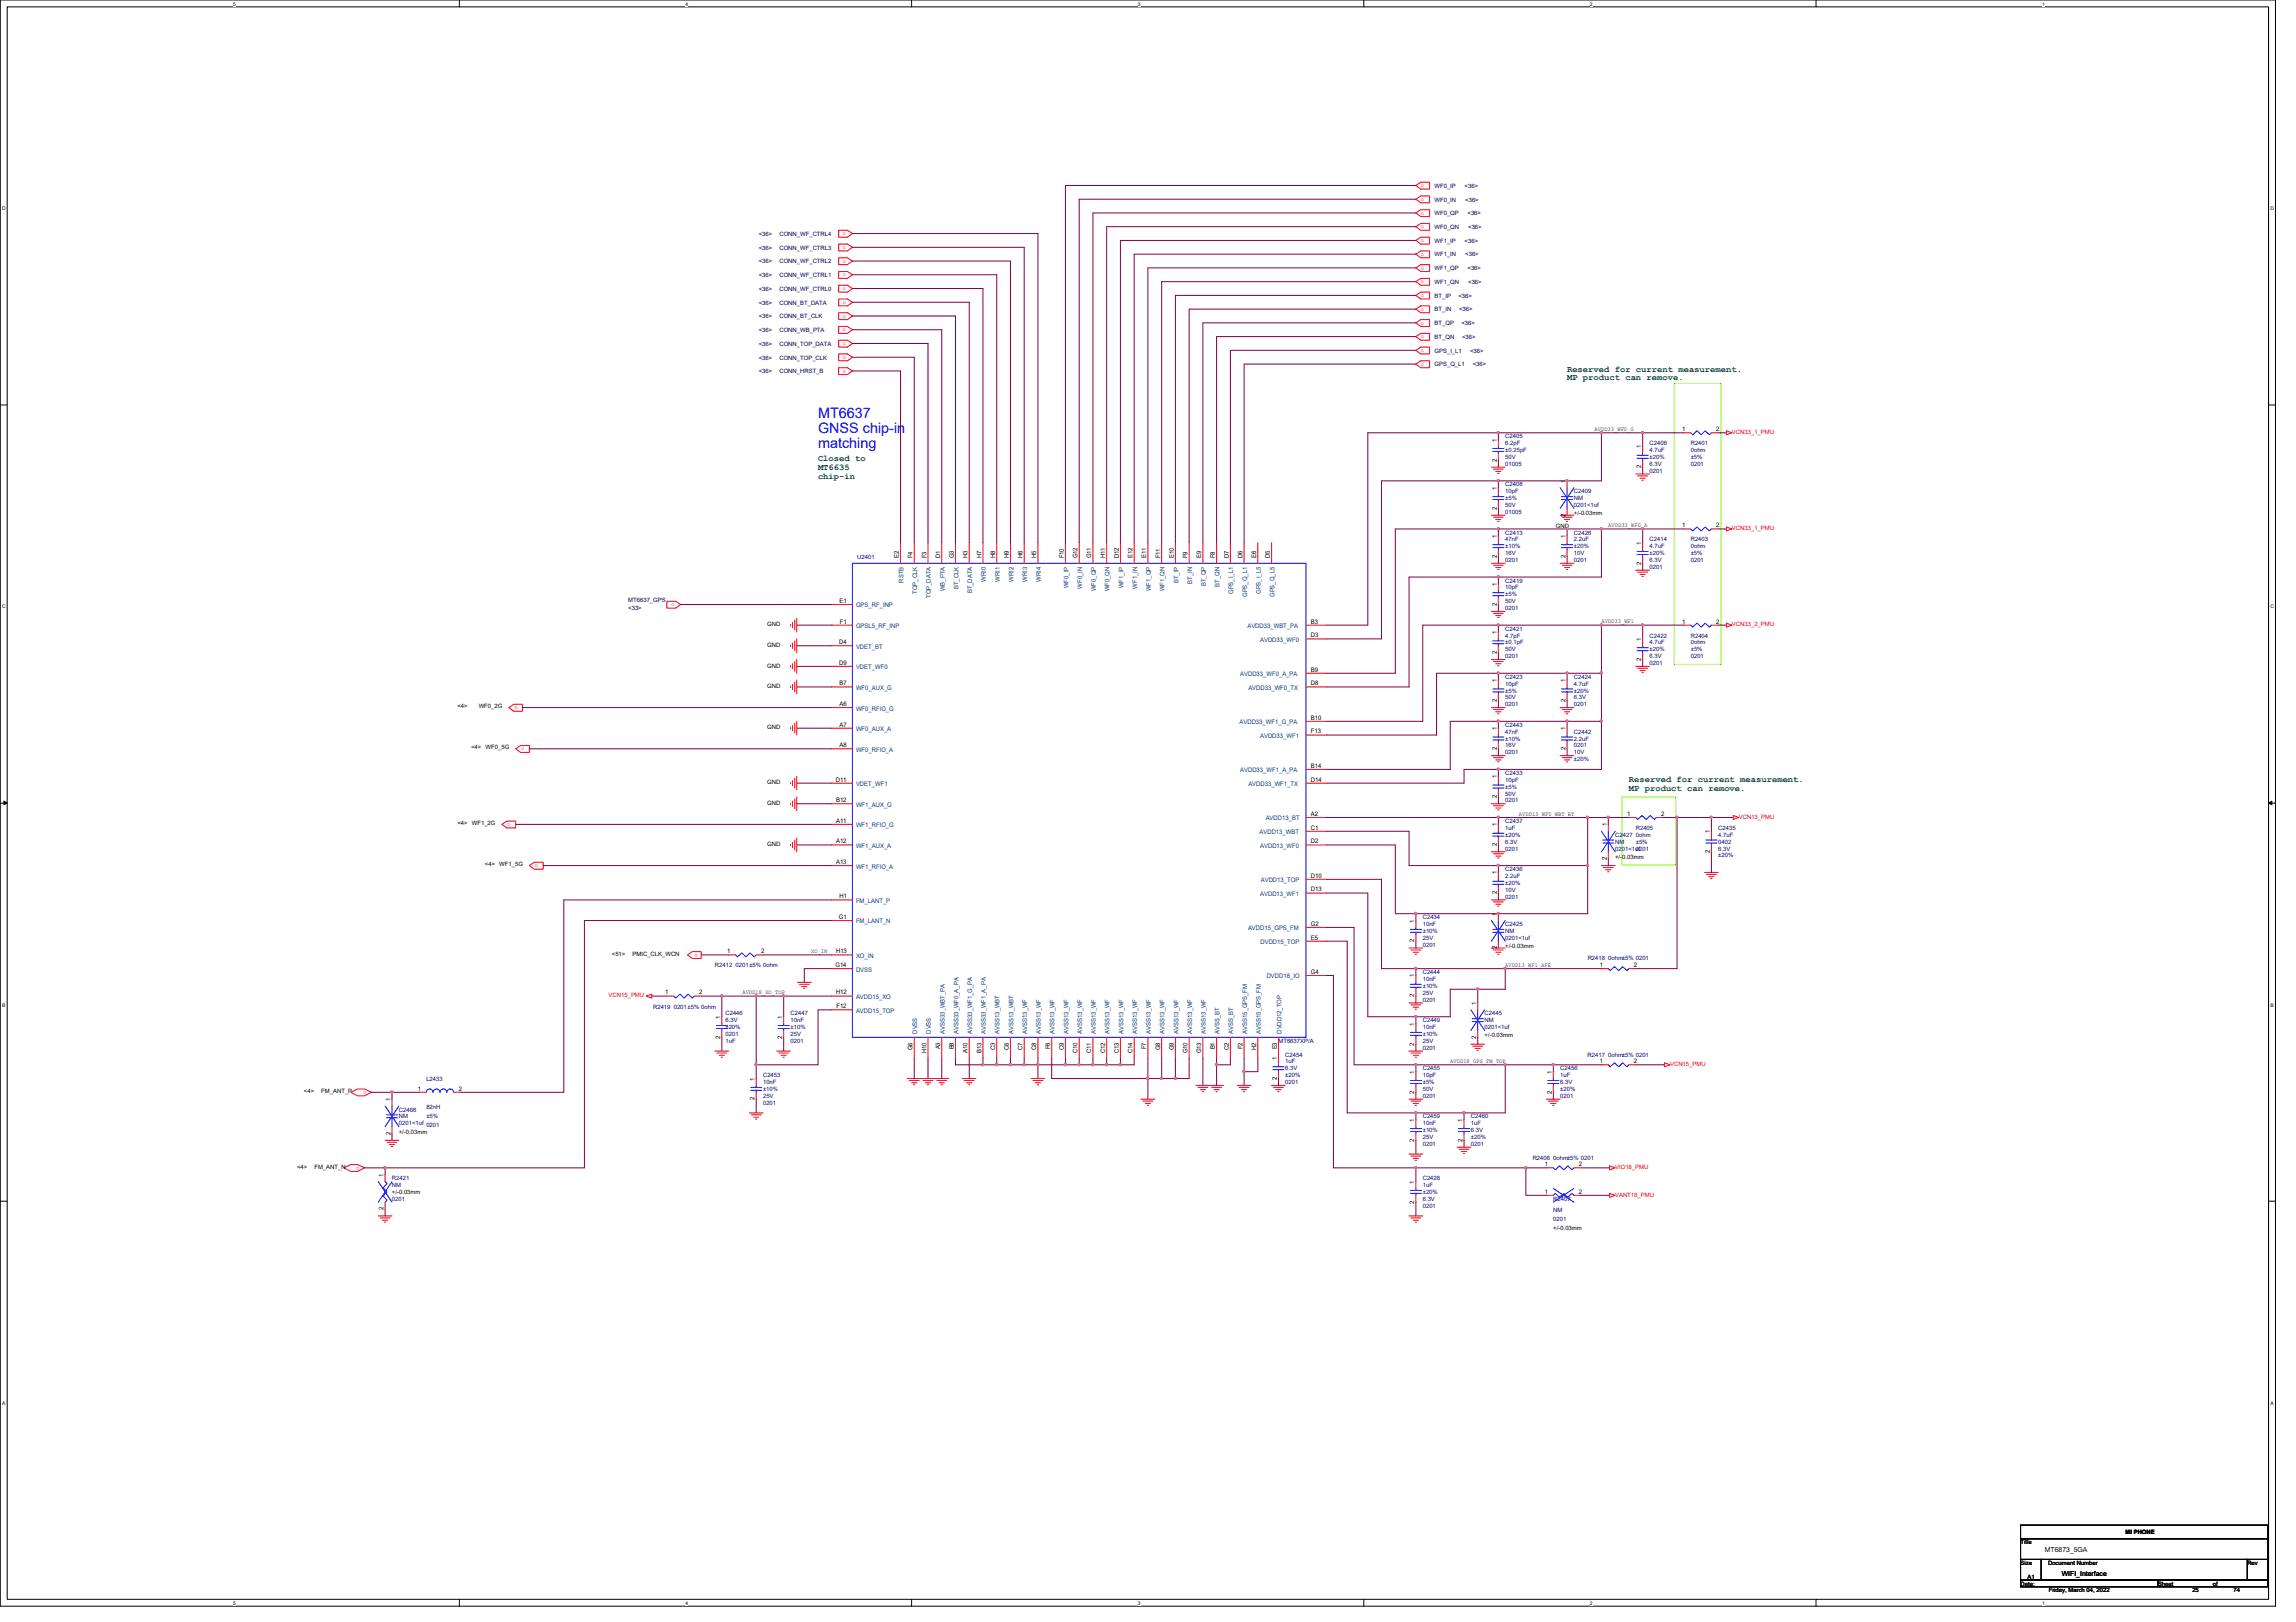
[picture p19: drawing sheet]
<svg xmlns="http://www.w3.org/2000/svg" width="297mm" height="210mm" viewBox="0 0 297 210" stroke-linecap="round" stroke-linejoin="round" font-family="sans-serif">
<defs><g id="words">
<g font-size="1.9" fill="#00f">
<text x="105.8" y="54.1">MT6637</text>
<text x="105.8" y="56">GNSS chip-in</text>
<text x="105.8" y="58">matching</text>
</g>
<g font-size="1.1" fill="#008000">
<text x="202.7" y="48.1">Reserved for current measurement.</text>
<text x="202.7" y="49.2">MP product can remove.</text>
<text x="105.8" y="59.6">Closed to</text>
<text x="105.8" y="60.8">MT6635</text>
<text x="105.8" y="61.9">chip-in</text>
<text x="210.7" y="101.3">Reserved for current measurement.</text>
<text x="210.7" y="102.4">MP product can remove.</text>
</g>
<g font-size=".9">
<text x="264.5" y="200.8">MT6873_5GA</text>
<text x="266.7" y="204">WIFI_Interface</text>
</g>
<g font-size=".8" fill="#f00">
<text x="183.8" y="27.8">o</text>
<text x="183.8" y="29.5">o</text>
<text x="183.8" y="24.2">o</text>
<text x="183.8" y="26">o</text>
<text x="109" y="30.4">o</text>
<text x="109" y="32.2">o</text>
<text x="109" y="34">o</text>
<text x="109" y="35.8">o</text>
<text x="183.8" y="31.3">o</text>
<text x="183.8" y="33.1">o</text>
<text x="183.8" y="34.9">o</text>
<text x="109" y="37.5">o</text>
<text x="109" y="39.3">o</text>
<text x="109" y="41.1">o</text>
<text x="183.8" y="36.7">o</text>
<text x="183.8" y="38.4">o</text>
<text x="183.8" y="40.2">o</text>
<text x="183.8" y="42">o</text>
<text x="109" y="44.7">o</text>
<text x="109" y="46.4">o</text>
<text x="109" y="42.9">o</text>
<text x="183.8" y="45.6">o</text>
<text x="183.8" y="43.8">o</text>
<text x="183.8" y="47.3">o</text>
<text x="109" y="48.2">o</text>
<text x="224.1" y="56.2">VCN33_1_PMU</text>
<text x="224.1" y="68.6">VCN33_1_PMU</text>
<text x="86.8" y="78.4">o</text>
<text x="224.1" y="81.1">VCN33_2_PMU</text>
<text x="66.5" y="91.8">o</text>
<text x="67.4" y="97.1">o</text>
<text x="65.7" y="106.9">o</text>
<text x="225" y="106">VCN13_PMU</text>
<text x="69.2" y="112.2">o</text>
<text x="90.3" y="123.4" transform="rotate(180 90.3 123.4)">o</text>
<text x="78.7" y="129.1">VCN15_PMU</text>
<text x="216.1" y="138">VCN15_PMU</text>
<text x="47.4" y="141.2" transform="rotate(180 47.4 141.2)">o</text>
<text x="46.5" y="151" transform="rotate(180 46.5 151)">o</text>
<text x="209" y="151.3">VIO18_PMU</text>
<text x="209" y="154.9">VANT18_PMU</text>
</g>
<g font-size=".8" fill="#000040">
<text x="185.6" y="24.3">WF0_IP</text>
<text x="185.6" y="26.1">WF0_IN</text>
<text x="185.6" y="27.9">WF0_QP</text>
<text x="185.6" y="29.6">WF0_QN</text>
<text x="189.5" y="24.3">&lt;36&gt;</text>
<text x="189.6" y="26.1">&lt;36&gt;</text>
<text x="189.9" y="27.9">&lt;36&gt;</text>
<text x="189.9" y="29.6">&lt;36&gt;</text>
<text x="98.2" y="30.5">&lt;36&gt;</text>
<text x="98.2" y="32.3">&lt;36&gt;</text>
<text x="98.2" y="34.1">&lt;36&gt;</text>
<text x="98.2" y="35.9">&lt;36&gt;</text>
<text x="100.8" y="30.5">CONN_WF_CTRL4</text>
<text x="100.8" y="32.3">CONN_WF_CTRL3</text>
<text x="100.8" y="34.1">CONN_WF_CTRL2</text>
<text x="100.8" y="35.9">CONN_WF_CTRL1</text>
<text x="185.6" y="31.4">WF1_IP</text>
<text x="185.6" y="33.2">WF1_IN</text>
<text x="185.6" y="35">WF1_QP</text>
<text x="189.5" y="31.4">&lt;36&gt;</text>
<text x="189.6" y="33.2">&lt;36&gt;</text>
<text x="189.9" y="35">&lt;36&gt;</text>
<text x="98.2" y="37.6">&lt;36&gt;</text>
<text x="98.2" y="39.4">&lt;36&gt;</text>
<text x="98.2" y="41.2">&lt;36&gt;</text>
<text x="100.8" y="37.6">CONN_WF_CTRL0</text>
<text x="100.8" y="39.4">CONN_BT_DATA</text>
<text x="100.8" y="41.2">CONN_BT_CLK</text>
<text x="185.6" y="36.7">WF1_QN</text>
<text x="185.6" y="38.5">BT_IP</text>
<text x="185.6" y="40.3">BT_IN</text>
<text x="188.7" y="38.5">&lt;36&gt;</text>
<text x="188.8" y="40.3">&lt;36&gt;</text>
<text x="189.9" y="36.7">&lt;36&gt;</text>
<text x="98.2" y="43">&lt;36&gt;</text>
<text x="98.2" y="44.7">&lt;36&gt;</text>
<text x="98.2" y="46.5">&lt;36&gt;</text>
<text x="100.8" y="43">CONN_WB_PTA</text>
<text x="100.8" y="44.7">CONN_TOP_DATA</text>
<text x="100.8" y="46.5">CONN_TOP_CLK</text>
<text x="185.6" y="42.1">BT_QP</text>
<text x="185.6" y="43.9">BT_QN</text>
<text x="185.6" y="45.6">GPS_I_L1</text>
<text x="185.6" y="47.4">GPS_Q_L1</text>
<text x="189.1" y="42.1">&lt;36&gt;</text>
<text x="189.1" y="43.9">&lt;36&gt;</text>
<text x="190.2" y="45.6">&lt;36&gt;</text>
<text x="190.5" y="47.4">&lt;36&gt;</text>
<text x="98.2" y="48.3">&lt;36&gt;</text>
<text x="100.8" y="48.3">CONN_HRST_B</text>
<text x="81.3" y="77.9">MT6637_GPS</text>
<text x="81.3" y="79">&lt;33&gt;</text>
</g>
<g font-size=".8">
<text x="193.6" y="59.7" transform="rotate(-90 193.6 59.7)">2</text>
<text x="193.6" y="57.2" transform="rotate(-90 193.6 57.2)">1</text>
<text x="206.3" y="55.8">AVDD33_WF0_G</text>
<text x="212.3" y="58" transform="rotate(-90 212.3 58)">1</text>
<text x="217.6" y="55.8">1</text>
<text x="222" y="55.8">2</text>
<text x="193.6" y="66" transform="rotate(-90 193.6 66)">2</text>
<text x="193.6" y="63.4" transform="rotate(-90 193.6 63.4)">1</text>
<text x="202.5" y="62.5" transform="rotate(-90 202.5 62.5)">1</text>
<text x="212.3" y="60.6" transform="rotate(-90 212.3 60.6)">2</text>
<text x="193.6" y="69.6" transform="rotate(-90 193.6 69.6)">1</text>
<text x="201.3" y="68.3">GND</text>
<text x="202.5" y="66.8" transform="rotate(-90 202.5 66.8)">2</text>
<text x="202.5" y="69.6" transform="rotate(-90 202.5 69.6)">1</text>
<text x="203.6" y="66.7">+/-0.03mm</text>
<text x="208.1" y="68.2">AVDD33_WF0_A</text>
<text x="212.3" y="70.5" transform="rotate(-90 212.3 70.5)">1</text>
<text x="217.6" y="68.2">1</text>
<text x="222" y="68.2">2</text>
<text x="116.3" y="72.3" transform="rotate(-90 116.3 72.3)">E2</text>
<text x="118.1" y="72.3" transform="rotate(-90 118.1 72.3)">F4</text>
<text x="119.8" y="72.3" transform="rotate(-90 119.8 72.3)">F3</text>
<text x="121.6" y="72.3" transform="rotate(-90 121.6 72.3)">D1</text>
<text x="123.4" y="72.3" transform="rotate(-90 123.4 72.3)">G3</text>
<text x="125.2" y="72.3" transform="rotate(-90 125.2 72.3)">H3</text>
<text x="127" y="72.3" transform="rotate(-90 127 72.3)">H7</text>
<text x="128.7" y="72.3" transform="rotate(-90 128.7 72.3)">H8</text>
<text x="130.5" y="72.3" transform="rotate(-90 130.5 72.3)">H9</text>
<text x="132.3" y="72.3" transform="rotate(-90 132.3 72.3)">H6</text>
<text x="134.1" y="72.3" transform="rotate(-90 134.1 72.3)">H5</text>
<text x="137.6" y="72.3" transform="rotate(-90 137.6 72.3)">F10</text>
<text x="139.4" y="72.3" transform="rotate(-90 139.4 72.3)">G12</text>
<text x="141.2" y="72.3" transform="rotate(-90 141.2 72.3)">G11</text>
<text x="143" y="72.3" transform="rotate(-90 143 72.3)">H11</text>
<text x="144.7" y="72.3" transform="rotate(-90 144.7 72.3)">D12</text>
<text x="146.5" y="72.3" transform="rotate(-90 146.5 72.3)">E12</text>
<text x="148.3" y="72.3" transform="rotate(-90 148.3 72.3)">E11</text>
<text x="150.1" y="72.3" transform="rotate(-90 150.1 72.3)">F11</text>
<text x="151.9" y="72.3" transform="rotate(-90 151.9 72.3)">E10</text>
<text x="153.6" y="72.3" transform="rotate(-90 153.6 72.3)">F9</text>
<text x="155.4" y="72.3" transform="rotate(-90 155.4 72.3)">E9</text>
<text x="157.2" y="72.3" transform="rotate(-90 157.2 72.3)">F8</text>
<text x="159" y="72.3" transform="rotate(-90 159 72.3)">D7</text>
<text x="160.7" y="72.3" transform="rotate(-90 160.7 72.3)">D6</text>
<text x="162.5" y="72.3" transform="rotate(-90 162.5 72.3)">E6</text>
<text x="164.3" y="72.3" transform="rotate(-90 164.3 72.3)">D5</text>
<text x="193.6" y="75.8" transform="rotate(-90 193.6 75.8)">1</text>
<text x="193.6" y="72.2" transform="rotate(-90 193.6 72.2)">2</text>
<text x="202.5" y="72.2" transform="rotate(-90 202.5 72.2)">2</text>
<text x="212.3" y="73.1" transform="rotate(-90 212.3 73.1)">2</text>
<text x="99.3" y="83.7">GND</text>
<text x="99.3" y="81.1">GND</text>
<text x="108.6" y="83.4">D4</text>
<text x="108.6" y="78">E1</text>
<text x="108.7" y="80.7">F1</text>
<text x="169.6" y="80.7">B3</text>
<text x="169.6" y="82.5">D3</text>
<text x="193.6" y="78.4" transform="rotate(-90 193.6 78.4)">2</text>
<text x="193.6" y="82" transform="rotate(-90 193.6 82)">1</text>
<text x="207.2" y="80.6">AVDD33_WF1</text>
<text x="212.3" y="82.9" transform="rotate(-90 212.3 82.9)">1</text>
<text x="217.6" y="80.7">1</text>
<text x="222" y="80.7">2</text>
<text x="99.3" y="86.4">GND</text>
<text x="99.3" y="89.1">GND</text>
<text x="108.6" y="86">D9</text>
<text x="108.6" y="88.7">B7</text>
<text x="169.6" y="86.9">B9</text>
<text x="169.6" y="88.7">D8</text>
<text x="193.6" y="84.6" transform="rotate(-90 193.6 84.6)">2</text>
<text x="193.6" y="88.3" transform="rotate(-90 193.6 88.3)">1</text>
<text x="202.5" y="88.3" transform="rotate(-90 202.5 88.3)">1</text>
<text x="212.3" y="85.5" transform="rotate(-90 212.3 85.5)">2</text>
<text x="59.2" y="91.7">&lt;4&gt;</text>
<text x="61.9" y="91.7">WF0_2G</text>
<text x="99.3" y="94.4">GND</text>
<text x="108.6" y="91.4">A6</text>
<text x="108.6" y="94">A7</text>
<text x="169.6" y="94.9">F13</text>
<text x="169.6" y="93.1">B10</text>
<text x="193.6" y="94.5" transform="rotate(-90 193.6 94.5)">1</text>
<text x="193.6" y="90.8" transform="rotate(-90 193.6 90.8)">2</text>
<text x="202.5" y="90.8" transform="rotate(-90 202.5 90.8)">2</text>
<text x="202.5" y="94.5" transform="rotate(-90 202.5 94.5)">1</text>
<text x="61" y="97">&lt;4&gt;</text>
<text x="62.8" y="97">WF0_5G</text>
<text x="99.3" y="101.5">GND</text>
<text x="108.1" y="101.1">D11</text>
<text x="108.6" y="96.7">A8</text>
<text x="169.6" y="99.4">B14</text>
<text x="169.6" y="101.1">D14</text>
<text x="193.6" y="97.1" transform="rotate(-90 193.6 97.1)">2</text>
<text x="193.6" y="100.7" transform="rotate(-90 193.6 100.7)">1</text>
<text x="202.5" y="97.1" transform="rotate(-90 202.5 97.1)">2</text>
<text x="59.2" y="106.8">&lt;4&gt;</text>
<text x="61" y="106.8">WF1_2G</text>
<text x="99.3" y="104.2">GND</text>
<text x="108.2" y="106.5">A11</text>
<text x="108.2" y="103.8">B12</text>
<text x="169.6" y="105.6">A2</text>
<text x="169.6" y="107.4">C1</text>
<text x="193.6" y="106.9" transform="rotate(-90 193.6 106.9)">1</text>
<text x="193.6" y="103.3" transform="rotate(-90 193.6 103.3)">2</text>
<text x="196.5" y="105.5">AVDD13_WF0_WBT_BT</text>
<text x="207.9" y="106.9" transform="rotate(-90 207.9 106.9)">1</text>
<text x="210.5" y="105.6">1</text>
<text x="214.9" y="105.6">2</text>
<text x="221.2" y="107.8" transform="rotate(-90 221.2 107.8)">1</text>
<text x="62.7" y="112.1">&lt;4&gt;</text>
<text x="64.6" y="112.1">WF1_5G</text>
<text x="99.3" y="109.5">GND</text>
<text x="108.2" y="109.1">A12</text>
<text x="108.2" y="111.8">A13</text>
<text x="169.6" y="109.1">D2</text>
<text x="169.6" y="113.6">D10</text>
<text x="193.6" y="113.2" transform="rotate(-90 193.6 113.2)">1</text>
<text x="193.6" y="109.5" transform="rotate(-90 193.6 109.5)">2</text>
<text x="207.9" y="111.3" transform="rotate(-90 207.9 111.3)">2</text>
<text x="209" y="111.1">+/-0.03mm</text>
<text x="221.2" y="110.4" transform="rotate(-90 221.2 110.4)">2</text>
<text x="108.5" y="118.9">G1</text>
<text x="108.6" y="116.2">H1</text>
<text x="169.6" y="119.8">G2</text>
<text x="169.6" y="115.4">D13</text>
<text x="183" y="119.4" transform="rotate(-90 183 119.4)">1</text>
<text x="193.6" y="115.7" transform="rotate(-90 193.6 115.7)">2</text>
<text x="193.6" y="118.5" transform="rotate(-90 193.6 118.5)">1</text>
<text x="79.2" y="123.7">&lt;51&gt;</text>
<text x="81.8" y="123.7">PMIC_CLK_WCN</text>
<text x="94.1" y="123.4">1</text>
<text x="98.5" y="123.4">2</text>
<text x="104.9" y="123.3">XO_IN</text>
<text x="108.1" y="125.1">G14</text>
<text x="108.2" y="123.4">H13</text>
<text x="169.6" y="121.6">E5</text>
<text x="183" y="122" transform="rotate(-90 183 122)">2</text>
<text x="193.6" y="122.9" transform="rotate(-90 193.6 122.9)">2</text>
<text x="194.7" y="122.7">+/-0.03mm</text>
<text x="194.7" y="125.1">AVDD13_WF1_AFE</text>
<text x="207" y="125.1">1</text>
<text x="211.4" y="125.1">2</text>
<text x="86.1" y="128.7">1</text>
<text x="90.5" y="128.7">2</text>
<text x="93.2" y="131.8" transform="rotate(-90 93.2 131.8)">1</text>
<text x="96.1" y="128.7">AVDD18_XO_TOP</text>
<text x="101.2" y="131.8" transform="rotate(-90 101.2 131.8)">1</text>
<text x="108.2" y="128.7">H12</text>
<text x="108.2" y="130.5">F12</text>
<text x="169.6" y="126">G4</text>
<text x="183" y="129.1" transform="rotate(-90 183 129.1)">2</text>
<text x="183" y="126.5" transform="rotate(-90 183 126.5)">1</text>
<text x="191" y="130" transform="rotate(-90 191 130)">1</text>
<text x="93.2" y="134.4" transform="rotate(-90 93.2 134.4)">2</text>
<text x="101.2" y="134.4" transform="rotate(-90 101.2 134.4)">2</text>
<text x="118.1" y="135.9" transform="rotate(-90 118.1 135.9)">G6</text>
<text x="119.8" y="136.3" transform="rotate(-90 119.8 136.3)">H10</text>
<text x="121.6" y="135.8" transform="rotate(-90 121.6 135.8)">A3</text>
<text x="123.4" y="135.8" transform="rotate(-90 123.4 135.8)">B8</text>
<text x="125.2" y="136.2" transform="rotate(-90 125.2 136.2)">A10</text>
<text x="127" y="136.2" transform="rotate(-90 127 136.2)">B13</text>
<text x="128.7" y="135.8" transform="rotate(-90 128.7 135.8)">C3</text>
<text x="130.5" y="135.8" transform="rotate(-90 130.5 135.8)">C6</text>
<text x="132.3" y="135.8" transform="rotate(-90 132.3 135.8)">C7</text>
<text x="134.1" y="135.8" transform="rotate(-90 134.1 135.8)">C8</text>
<text x="135.8" y="135.8" transform="rotate(-90 135.8 135.8)">F6</text>
<text x="137.6" y="135.8" transform="rotate(-90 137.6 135.8)">C9</text>
<text x="139.4" y="136.3" transform="rotate(-90 139.4 136.3)">C10</text>
<text x="141.2" y="136.3" transform="rotate(-90 141.2 136.3)">C11</text>
<text x="143" y="136.3" transform="rotate(-90 143 136.3)">C12</text>
<text x="144.7" y="136.3" transform="rotate(-90 144.7 136.3)">C13</text>
<text x="146.5" y="136.3" transform="rotate(-90 146.5 136.3)">C14</text>
<text x="148.3" y="135.8" transform="rotate(-90 148.3 135.8)">F7</text>
<text x="150.1" y="135.9" transform="rotate(-90 150.1 135.9)">G8</text>
<text x="151.9" y="135.9" transform="rotate(-90 151.9 135.9)">G9</text>
<text x="153.6" y="136.3" transform="rotate(-90 153.6 136.3)">G10</text>
<text x="155.4" y="136.3" transform="rotate(-90 155.4 136.3)">G13</text>
<text x="157.2" y="135.8" transform="rotate(-90 157.2 135.8)">B1</text>
<text x="159" y="135.8" transform="rotate(-90 159 135.8)">C2</text>
<text x="160.7" y="135.8" transform="rotate(-90 160.7 135.8)">F2</text>
<text x="162.5" y="135.8" transform="rotate(-90 162.5 135.8)">H2</text>
<text x="165.2" y="137.2" transform="rotate(-90 165.2 137.2)">1</text>
<text x="165.2" y="135.8" transform="rotate(-90 165.2 135.8)">E3</text>
<text x="183" y="135.3" transform="rotate(-90 183 135.3)">2</text>
<text x="183" y="132.7" transform="rotate(-90 183 132.7)">1</text>
<text x="187.6" y="137.5">AVDD18_GPS_FM_TOP</text>
<text x="191" y="134.4" transform="rotate(-90 191 134.4)">2</text>
<text x="192.1" y="134.2">+/-0.03mm</text>
<text x="207" y="137.6">1</text>
<text x="211.4" y="137.6">2</text>
<text x="39.3" y="141.4">&lt;4&gt;</text>
<text x="41.6" y="141.4">FM_ANT_P</text>
<text x="50.5" y="142.5" transform="rotate(-90 50.5 142.5)">1</text>
<text x="54.1" y="141.1">1</text>
<text x="59.4" y="141.1">2</text>
<text x="97.6" y="142.4" transform="rotate(-90 97.6 142.4)">2</text>
<text x="97.6" y="139.8" transform="rotate(-90 97.6 139.8)">1</text>
<text x="165.2" y="139.7" transform="rotate(-90 165.2 139.7)">2</text>
<text x="183" y="141.5" transform="rotate(-90 183 141.5)">2</text>
<text x="183" y="138.9" transform="rotate(-90 183 138.9)">1</text>
<text x="200.7" y="141.5" transform="rotate(-90 200.7 141.5)">2</text>
<text x="200.7" y="138.9" transform="rotate(-90 200.7 138.9)">1</text>
<text x="50.5" y="146.9" transform="rotate(-90 50.5 146.9)">2</text>
<text x="51.6" y="146.7">+/-0.03mm</text>
<text x="183" y="147.7" transform="rotate(-90 183 147.7)">2</text>
<text x="183" y="145.2" transform="rotate(-90 183 145.2)">1</text>
<text x="189.2" y="147.7" transform="rotate(-90 189.2 147.7)">2</text>
<text x="189.2" y="145.2" transform="rotate(-90 189.2 145.2)">1</text>
<text x="38.4" y="151.2">&lt;4&gt;</text>
<text x="40.7" y="151.2">FM_ANT_N</text>
<text x="49.6" y="152.3" transform="rotate(-90 49.6 152.3)">1</text>
<text x="50.7" y="154.5">+/-0.03mm</text>
<text x="183" y="155.7" transform="rotate(-90 183 155.7)">2</text>
<text x="183" y="153.2" transform="rotate(-90 183 153.2)">1</text>
<text x="199.9" y="154.5">1</text>
<text x="199.9" y="150.9">1</text>
<text x="204.3" y="154.5">2</text>
<text x="204.3" y="150.9">2</text>
<text x="49.6" y="156.6" transform="rotate(-90 49.6 156.6)">2</text>
<text x="201" y="159.1">+/-0.03mm</text>
<text x="261.4" y="199.9">Title</text>
<text x="261.4" y="202.5">Size</text>
<text x="265" y="202.5">Document Number</text>
<text x="275" y="198.5">MI PHONE</text>
<text x="290.7" y="202.5">Rev</text>
<text x="261.4" y="205.2">Date:</text>
<text x="262.3" y="204.3">A1</text>
<text x="265" y="206.1">Friday, March 04, 2022</text>
<text x="279.2" y="205.2">Sheet</text>
<text x="283.6" y="206.1">25</text>
<text x="286.3" y="205.2">of</text>
<text x="289" y="206.1">74</text>
</g>
<g font-size=".8" fill="#000080">
<text x="194.7" y="56.7">C2405</text>
<text x="194.7" y="57.6">6.2pF</text>
<text x="194.7" y="59.4">50V</text>
<text x="194.7" y="58.5">±0.25pF</text>
<text x="213.4" y="57.6">C2406</text>
<text x="213.4" y="58.5">4.7uF</text>
<text x="213.4" y="59.4">±20%</text>
<text x="218.7" y="57.6">R2401</text>
<text x="218.7" y="58.5">0ohm</text>
<text x="218.7" y="59.4">±5%</text>
<text x="194.7" y="60.3">01005</text>
<text x="194.7" y="62.9">C2408</text>
<text x="194.7" y="63.8">10pF</text>
<text x="194.7" y="65.6">50V</text>
<text x="194.7" y="64.7">±5%</text>
<text x="203.6" y="63.8">C2409</text>
<text x="203.6" y="64.7">NM</text>
<text x="203.6" y="65.6">0201&lt;1uf</text>
<text x="213.4" y="61.2">0201</text>
<text x="213.4" y="60.3">6.3V</text>
<text x="218.7" y="60.3">0201</text>
<text x="194.7" y="66.5">01005</text>
<text x="194.7" y="69.2">C2413</text>
<text x="194.7" y="70.1">47nF</text>
<text x="194.7" y="71.8">16V</text>
<text x="194.7" y="71">±10%</text>
<text x="203.6" y="69.2">C2426</text>
<text x="203.6" y="70.1">2.2uF</text>
<text x="203.6" y="71.8">10V</text>
<text x="203.6" y="71">±20%</text>
<text x="213.4" y="70.1">C2414</text>
<text x="213.4" y="71">4.7uF</text>
<text x="213.4" y="71.8">±20%</text>
<text x="218.7" y="70.1">R2403</text>
<text x="218.7" y="71">0ohm</text>
<text x="218.7" y="71.8">±5%</text>
<text x="110.9" y="72.4">U2401</text>
<text x="194.7" y="75.4">C2419</text>
<text x="194.7" y="76.3">10pF</text>
<text x="194.7" y="77.2">±5%</text>
<text x="194.7" y="72.7">0201</text>
<text x="203.6" y="72.7">0201</text>
<text x="213.4" y="73.6">0201</text>
<text x="213.4" y="72.7">6.3V</text>
<text x="218.7" y="72.7">0201</text>
<text x="194.7" y="79">0201</text>
<text x="194.7" y="78.1">50V</text>
<text x="194.7" y="81.6">C2421</text>
<text x="194.7" y="82.5">4.7pF</text>
<text x="194.7" y="83.4">±0.1pF</text>
<text x="213.4" y="82.5">C2422</text>
<text x="213.4" y="83.4">4.7uF</text>
<text x="218.7" y="82.5">R2404</text>
<text x="218.7" y="83.4">0ohm</text>
<text x="194.7" y="85.2">0201</text>
<text x="194.7" y="84.3">50V</text>
<text x="194.7" y="87.8">C2423</text>
<text x="194.7" y="88.7">10pF</text>
<text x="194.7" y="89.6">±5%</text>
<text x="203.6" y="87.8">C2424</text>
<text x="203.6" y="88.7">4.7uF</text>
<text x="203.6" y="89.6">±20%</text>
<text x="213.4" y="86.1">0201</text>
<text x="213.4" y="85.2">6.3V</text>
<text x="213.4" y="84.3">±20%</text>
<text x="218.7" y="84.3">±5%</text>
<text x="218.7" y="85.2">0201</text>
<text x="194.7" y="94.1">C2443</text>
<text x="194.7" y="95">47nF</text>
<text x="194.7" y="95.8">±10%</text>
<text x="194.7" y="91.4">0201</text>
<text x="194.7" y="90.5">50V</text>
<text x="203.6" y="91.4">0201</text>
<text x="203.6" y="90.5">6.3V</text>
<text x="203.6" y="95">C2442</text>
<text x="203.6" y="95.8">2.2uF</text>
<text x="194.7" y="97.6">0201</text>
<text x="194.7" y="96.7">16V</text>
<text x="194.7" y="100.3">C2433</text>
<text x="194.7" y="101.2">10pF</text>
<text x="203.6" y="96.7">0201</text>
<text x="203.6" y="97.6">10V</text>
<text x="203.6" y="98.5">±20%</text>
<text x="194.7" y="106.5">C2437</text>
<text x="194.7" y="107.4">1uF</text>
<text x="194.7" y="103.8">0201</text>
<text x="194.7" y="103">50V</text>
<text x="194.7" y="102.1">±5%</text>
<text x="211.6" y="107.4">R2405</text>
<text x="222.3" y="107.4">C2435</text>
<text x="194.7" y="112.7">C2436</text>
<text x="194.7" y="113.6">2.2uF</text>
<text x="194.7" y="110.1">0201</text>
<text x="194.7" y="109.2">6.3V</text>
<text x="194.7" y="108.3">±20%</text>
<text x="209" y="108.3">C2427</text>
<text x="209" y="109.2">NM</text>
<text x="209" y="110.1">0201&lt;1uf</text>
<text x="211.6" y="108.3">0ohm</text>
<text x="211.6" y="109.2">±5%</text>
<text x="211.6" y="110.1">0201</text>
<text x="222.3" y="108.3">4.7uF</text>
<text x="222.3" y="109.2">0402</text>
<text x="222.3" y="110.1">6.3V</text>
<text x="222.3" y="111">±20%</text>
<text x="184.1" y="119">C2434</text>
<text x="184.1" y="119.8">10nF</text>
<text x="194.7" y="116.3">0201</text>
<text x="194.7" y="115.4">10V</text>
<text x="194.7" y="114.5">±20%</text>
<text x="194.7" y="119.8">C2425</text>
<text x="92.5" y="125.2">R2412</text>
<text x="95.2" y="125.2">0201±5% 0ohm</text>
<text x="184.1" y="122.5">0201</text>
<text x="184.1" y="121.6">25V</text>
<text x="184.1" y="120.7">±10%</text>
<text x="194.7" y="120.7">NM</text>
<text x="194.7" y="121.6">0201&lt;1uf</text>
<text x="205.4" y="124.3">R2418 0ohm±5% 0201</text>
<text x="84.5" y="130.5">R2419</text>
<text x="87.2" y="130.5">0201±5% 0ohm</text>
<text x="93.9" y="131.4">C2446</text>
<text x="102.3" y="131.4">C2447</text>
<text x="184.1" y="126.1">C2444</text>
<text x="184.1" y="127">10nF</text>
<text x="184.1" y="129.6">0201</text>
<text x="184.1" y="128.7">25V</text>
<text x="184.1" y="127.8">±10%</text>
<text x="192.1" y="131.4">C2445</text>
<text x="93.9" y="135">1uF</text>
<text x="93.9" y="134.1">0201</text>
<text x="93.9" y="132.3">6.3V</text>
<text x="93.9" y="133.2">±20%</text>
<text x="102.3" y="132.3">10nF</text>
<text x="102.3" y="135">0201</text>
<text x="102.3" y="134.1">25V</text>
<text x="102.3" y="133.2">±10%</text>
<text x="165.4" y="135">MT6637XP/A</text>
<text x="166.3" y="136.7">C2454</text>
<text x="166.3" y="137.6">1uF</text>
<text x="184.1" y="132.3">C2449</text>
<text x="184.1" y="133.2">10nF</text>
<text x="184.1" y="135.8">0201</text>
<text x="184.1" y="135">25V</text>
<text x="184.1" y="134.1">±10%</text>
<text x="192.1" y="132.3">NM</text>
<text x="192.1" y="133.2">0201&lt;1uf</text>
<text x="205.4" y="136.7">R2417 0ohm±5% 0201</text>
<text x="51.6" y="143.9">C2466</text>
<text x="55.2" y="139.9">L2433</text>
<text x="55.2" y="143.5">82nH</text>
<text x="98.7" y="139.4">C2453</text>
<text x="98.7" y="140.3">10nF</text>
<text x="98.7" y="143">0201</text>
<text x="98.7" y="142.1">25V</text>
<text x="98.7" y="141.2">±10%</text>
<text x="166.3" y="140.3">0201</text>
<text x="166.3" y="138.5">6.3V</text>
<text x="166.3" y="139.4">±20%</text>
<text x="184.1" y="138.5">C2455</text>
<text x="184.1" y="139.4">10pF</text>
<text x="184.1" y="142.1">0201</text>
<text x="184.1" y="141.2">50V</text>
<text x="184.1" y="140.3">±5%</text>
<text x="201.8" y="138.5">C2456</text>
<text x="201.8" y="139.4">1uF</text>
<text x="201.8" y="142.1">0201</text>
<text x="201.8" y="140.3">6.3V</text>
<text x="201.8" y="141.2">±20%</text>
<text x="51.6" y="144.7">NM</text>
<text x="51.6" y="145.6">0201&lt;1uf 0201</text>
<text x="55.2" y="144.7">±5%</text>
<text x="184.1" y="144.7">C2459</text>
<text x="184.1" y="145.6">10nF</text>
<text x="184.1" y="148.3">0201</text>
<text x="184.1" y="147.4">25V</text>
<text x="184.1" y="146.5">±10%</text>
<text x="190.3" y="144.7">C2460</text>
<text x="190.3" y="145.6">1uF</text>
<text x="190.3" y="148.3">0201</text>
<text x="190.3" y="146.5">6.3V</text>
<text x="190.3" y="147.4">±20%</text>
<text x="50.7" y="152.7">R2421</text>
<text x="50.7" y="153.6">NM</text>
<text x="50.7" y="155.4">0201</text>
<text x="184.1" y="152.7">C2428</text>
<text x="184.1" y="153.6">1uF</text>
<text x="184.1" y="155.4">6.3V</text>
<text x="184.1" y="154.5">±20%</text>
<text x="198.3" y="150.1">R2406 0ohm±5% 0201</text>
<text x="201" y="155.4">R2407</text>
<text x="184.1" y="156.3">0201</text>
<text x="201" y="156.8">NM</text>
<text x="201" y="158">0201</text>
</g>
<g font-size=".8" fill="#004080">
<text x="116.9" y="75.4" transform="rotate(-90 116.9 75.4)">RSTB</text>
<text x="118.7" y="76.8" transform="rotate(-90 118.7 76.8)">TOP_CLK</text>
<text x="120.4" y="77.4" transform="rotate(-90 120.4 77.4)">TOP_DATA</text>
<text x="122.2" y="76.5" transform="rotate(-90 122.2 76.5)">WB_PTA</text>
<text x="124" y="76.2" transform="rotate(-90 124 76.2)">BT_CLK</text>
<text x="125.8" y="76.8" transform="rotate(-90 125.8 76.8)">BT_DATA</text>
<text x="127.6" y="75.3" transform="rotate(-90 127.6 75.3)">WRI0</text>
<text x="129.3" y="75.3" transform="rotate(-90 129.3 75.3)">WRI1</text>
<text x="131.1" y="75.3" transform="rotate(-90 131.1 75.3)">WRI2</text>
<text x="132.9" y="75.3" transform="rotate(-90 132.9 75.3)">WRI3</text>
<text x="134.7" y="75.3" transform="rotate(-90 134.7 75.3)">WRI4</text>
<text x="138.2" y="76.1" transform="rotate(-90 138.2 76.1)">WF0_IP</text>
<text x="140" y="76.2" transform="rotate(-90 140 76.2)">WF0_IN</text>
<text x="141.8" y="76.5" transform="rotate(-90 141.8 76.5)">WF0_QP</text>
<text x="143.6" y="76.5" transform="rotate(-90 143.6 76.5)">WF0_QN</text>
<text x="145.3" y="76.1" transform="rotate(-90 145.3 76.1)">WF1_IP</text>
<text x="147.1" y="76.2" transform="rotate(-90 147.1 76.2)">WF1_IN</text>
<text x="148.9" y="76.5" transform="rotate(-90 148.9 76.5)">WF1_QP</text>
<text x="150.7" y="76.5" transform="rotate(-90 150.7 76.5)">WF1_QN</text>
<text x="152.4" y="75.5" transform="rotate(-90 152.4 75.5)">BT_IP</text>
<text x="154.2" y="75.5" transform="rotate(-90 154.2 75.5)">BT_IN</text>
<text x="156" y="75.9" transform="rotate(-90 156 75.9)">BT_QP</text>
<text x="157.8" y="75.9" transform="rotate(-90 157.8 75.9)">BT_QN</text>
<text x="159.6" y="76.9" transform="rotate(-90 159.6 76.9)">GPS_I_L1</text>
<text x="161.3" y="77.3" transform="rotate(-90 161.3 77.3)">GPS_Q_L1</text>
<text x="163.1" y="76.9" transform="rotate(-90 163.1 76.9)">GPS_I_L5</text>
<text x="164.9" y="77.3" transform="rotate(-90 164.9 77.3)">GPS_Q_L5</text>
<text x="110.7" y="78.6">GPS_RF_INP</text>
<text x="110.7" y="81.3">GPSL5_RF_INP</text>
<text x="110.7" y="83.9">VDET_BT</text>
<text x="161.4" y="81.3">AVDD33_WBT_PA</text>
<text x="163" y="83.1">AVDD33_WF0</text>
<text x="110.7" y="89.3">WF0_AUX_G</text>
<text x="110.7" y="86.6">VDET_WF0</text>
<text x="160.4" y="87.5">AVDD33_WF0_A_PA</text>
<text x="161.5" y="89.3">AVDD33_WF0_TX</text>
<text x="110.7" y="91.9">WF0_RFIO_G</text>
<text x="110.7" y="94.6">WF0_AUX_A</text>
<text x="160.4" y="93.7">AVDD33_WF1_G_PA</text>
<text x="163" y="95.5">AVDD33_WF1</text>
<text x="110.7" y="97.3">WF0_RFIO_A</text>
<text x="110.7" y="101.7">VDET_WF1</text>
<text x="160.4" y="99.9">AVDD33_WF1_A_PA</text>
<text x="161.5" y="101.7">AVDD33_WF1_TX</text>
<text x="110.7" y="107.1">WF1_RFIO_G</text>
<text x="110.7" y="104.4">WF1_AUX_G</text>
<text x="162.9" y="108">AVDD13_WBT</text>
<text x="163.7" y="106.2">AVDD13_BT</text>
<text x="110.7" y="109.7">WF1_AUX_A</text>
<text x="110.7" y="112.4">WF1_RFIO_A</text>
<text x="163" y="109.7">AVDD13_WF0</text>
<text x="110.7" y="116.8">FM_LANT_P</text>
<text x="110.7" y="119.5">FM_LANT_N</text>
<text x="163" y="116">AVDD13_WF1</text>
<text x="163.1" y="114.2">AVDD13_TOP</text>
<text x="110.7" y="125.7">DVSS</text>
<text x="110.7" y="124">XO_IN</text>
<text x="161.5" y="120.4">AVDD15_GPS_FM</text>
<text x="163.1" y="122.2">DVDD15_TOP</text>
<text x="110.7" y="129.3">AVDD15_XO</text>
<text x="110.7" y="131.1">AVDD15_TOP</text>
<text x="163.9" y="126.6">DVDD18_IO</text>
<text x="118.7" y="133.8" transform="rotate(-90 118.7 133.8)">DVSS</text>
<text x="120.4" y="133.8" transform="rotate(-90 120.4 133.8)">DVSS</text>
<text x="122.2" y="133.8" transform="rotate(-90 122.2 133.8)">AVSS33_WBT_PA</text>
<text x="124" y="133.8" transform="rotate(-90 124 133.8)">AVSS33_WF0_A_PA</text>
<text x="125.8" y="133.8" transform="rotate(-90 125.8 133.8)">AVSS33_WF1_G_PA</text>
<text x="127.6" y="133.8" transform="rotate(-90 127.6 133.8)">AVSS33_WF1_A_PA</text>
<text x="129.3" y="133.8" transform="rotate(-90 129.3 133.8)">AVSS13_WBT</text>
<text x="131.1" y="133.8" transform="rotate(-90 131.1 133.8)">AVSS13_WBT</text>
<text x="132.9" y="133.8" transform="rotate(-90 132.9 133.8)">AVSS13_WF</text>
<text x="134.7" y="133.8" transform="rotate(-90 134.7 133.8)">AVSS13_WF</text>
<text x="136.4" y="133.8" transform="rotate(-90 136.4 133.8)">AVSS13_WF</text>
<text x="138.2" y="133.8" transform="rotate(-90 138.2 133.8)">AVSS13_WF</text>
<text x="140" y="133.8" transform="rotate(-90 140 133.8)">AVSS13_WF</text>
<text x="141.8" y="133.8" transform="rotate(-90 141.8 133.8)">AVSS13_WF</text>
<text x="143.6" y="133.8" transform="rotate(-90 143.6 133.8)">AVSS13_WF</text>
<text x="145.3" y="133.8" transform="rotate(-90 145.3 133.8)">AVSS13_WF</text>
<text x="147.1" y="133.8" transform="rotate(-90 147.1 133.8)">AVSS13_WF</text>
<text x="148.9" y="133.8" transform="rotate(-90 148.9 133.8)">AVSS13_WF</text>
<text x="150.7" y="133.8" transform="rotate(-90 150.7 133.8)">AVSS13_WF</text>
<text x="152.4" y="133.8" transform="rotate(-90 152.4 133.8)">AVSS13_WF</text>
<text x="154.2" y="133.8" transform="rotate(-90 154.2 133.8)">AVSS13_WF</text>
<text x="156" y="133.8" transform="rotate(-90 156 133.8)">AVSS13_WF</text>
<text x="157.8" y="133.8" transform="rotate(-90 157.8 133.8)">AVSS_BT</text>
<text x="159.6" y="133.8" transform="rotate(-90 159.6 133.8)">AVSS_BT</text>
<text x="161.3" y="133.8" transform="rotate(-90 161.3 133.8)">AVSS15_GPS_FM</text>
<text x="163.1" y="133.8" transform="rotate(-90 163.1 133.8)">AVSS15_GPS_FM</text>
<text x="165.8" y="133.8" transform="rotate(-90 165.8 133.8)">DVDD12_TOP</text>
</g>
<g font-size=".6">
<text x="30.2" y=".7">5</text>
<text x="88.7" y=".7">4</text>
<text x="147.2" y=".7">3</text>
<text x="205.7" y=".7">2</text>
<text x="264.2" y=".7">1</text>
<text x=".3" y="27.2">D</text>
<text x="293.7" y="27.2">D</text>
<text x=".3" y="78.7">C</text>
<text x="293.7" y="78.7">C</text>
<text x=".3" y="130.3">B</text>
<text x="293.7" y="130.3">B</text>
<text x=".3" y="181.8">A</text>
<text x="293.7" y="181.8">A</text>
<text x="30.2" y="207.7">5</text>
<text x="88.7" y="207.7">4</text>
<text x="147.2" y="207.7">3</text>
<text x="205.7" y="207.7">2</text>
<text x="264.2" y="207.7">1</text>
</g>
</g></defs>
<path d="M0 0h294.4v207.9h-294.4zM.9 .9h292.6v206.1h-292.6z" fill="none" stroke="#000" stroke-width=".13"/>
<g fill="#fff">
<path d="M30.2 .1h.3v.7h-.3z"/>
<path d="M30.2 207.1h.3v.7h-.3z"/>
</g>
<path d="M59.4 0v.9M59.4 207v.9" fill="none" stroke="#000" stroke-width=".13"/>
<g fill="#fff">
<path d="M88.7 .1h.3v.7h-.3z"/>
<path d="M88.7 207.1h.3v.7h-.3z"/>
</g>
<path d="M117.9 0v.9M117.9 207v.9" fill="none" stroke="#000" stroke-width=".13"/>
<g fill="#fff">
<path d="M147.2 .1h.3v.7h-.3z"/>
<path d="M147.2 207.1h.3v.7h-.3z"/>
</g>
<path d="M176.4 0v.9M176.4 207v.9" fill="none" stroke="#000" stroke-width=".13"/>
<g fill="#fff">
<path d="M205.7 .1h.3v.7h-.3z"/>
<path d="M205.7 207.1h.3v.7h-.3z"/>
</g>
<path d="M234.9 0v.9M234.9 207v.9" fill="none" stroke="#000" stroke-width=".13"/>
<g fill="#fff">
<path d="M264.2 .1h.3v.7h-.3z"/>
<path d="M264.2 207.1h.3v.7h-.3z"/>
<path d="M.3 26.6h.5v.7h-.5z"/>
<path d="M293.7 26.6h.5v.7h-.5z"/>
<path d="M.3 78.1h.5v.8h-.5z"/>
<path d="M293.7 78.1h.5v.8h-.5z"/>
</g>
<path d="M0 52.4h.9M293.5 52.4h.9" fill="none" stroke="#000" stroke-width=".13"/>
<g fill="#fff">
<path d="M.3 129.7h.4v.7h-.4z"/>
<path d="M293.7 129.7h.5v.7h-.5z"/>
</g>
<path d="M0 103.9h.9M.5 103.7l.4 .2-.4 .2zM293.5 103.9l.4-.2v.4zM293.5 103.9h.9" fill="none" stroke="#000" stroke-width=".13"/>
<path d="M.5 103.7l.4 .2-.4 .2zM293.5 103.9l.4-.2v.4z" fill="#000"/>
<g fill="#fff">
<path d="M.3 181.2h.4v.7h-.4z"/>
<path d="M293.7 181.2h.4v.7h-.4z"/>
</g>
<path d="M0 155.4h.9M293.5 155.4h.9M261.4 197.4h32v1.7h-32zM261.4 199.1h32v2.7h-32zM261.4 201.8h2.7v2.7h-2.7zM261.4 204.5h17.8v.9h-17.8zM264.1 201.8h26.6v2.7h-26.6zM279.2 204.5h14.2v.9h-14.2zM290.7 201.8h2.7v2.7h-2.7z" fill="none" stroke="#000" stroke-width=".13"/>
<path d="M216.6 49.6h6v36.4h-6zM209.8 103.1h7v8.8h-7z" fill="none" stroke="#80ff00" stroke-width=".13"/>
<g fill="none" stroke="#f00" stroke-width=".13">
<path d="M108.5 29.8h1.1l.7 .4-.7 .5h-1.1zM108.5 31.6h1.1l.7 .4-.7 .5h-1.1zM108.5 33.4h1.1l.7 .4-.7 .4h-1.1zM108.5 35.1h1.1l.7 .5-.7 .4h-1.1zM108.5 36.9h1.1l.7 .4-.7 .5h-1.1zM108.5 38.7h1.1l.7 .4-.7 .5h-1.1zM183.2 24l.6-.4h1.2v.9h-1.2zM183.2 25.8l.6-.4h1.2v.8h-1.2zM183.2 27.6l.6-.5h1.2v.9h-1.2zM183.2 29.3l.6-.4h1.2v.9h-1.2zM183.2 31.1l.6-.4h1.2v.9h-1.2zM183.2 32.9l.6-.4h1.2v.9h-1.2z"/>
<path d="M183.2 34.7l.6-.5h1.2v.9h-1.2zM183.2 36.4l.6-.4h1.2v.9h-1.2zM183.2 38.2l.6-.4h1.2v.9h-1.2zM108.5 40.5h1.1l.7 .4-.7 .5h-1.1zM108.5 42.2h1.1l.7 .5-.7 .4h-1.1zM108.5 44h1.1l.7 .4-.7 .5h-1.1zM108.5 45.8h1.1l.7 .4-.7 .5h-1.1zM108.5 47.6h1.1l.7 .4-.7 .5h-1.1zM183.2 40l.6-.4h1.2v.9h-1.2zM183.2 41.8l.6-.4h1.2v.8h-1.2zM183.2 43.6l.6-.5h1.2v.9h-1.2zM183.2 45.3l.6-.4h1.2v.9h-1.2z"/>
<path d="M183.2 47.1l.6-.4h1.2v.9h-1.2zM193.8 56.9v.9M193.8 58.7v.9M212.5 57.8v.9M212.5 59.6v.9M217.8 56h.9M221.4 56h.9M223.2 56h.1M223.3 55.8l.8 .2-.8 .3zM86.3 77.8h1.1l.7 .4-.7 .5h-1.1zM107.6 78.2h2.7M116.5 70.2v2.7"/>
<path d="M118.3 70.2v2.7M120.1 70.2v2.7M121.8 70.2v2.7M123.6 70.2v2.7M125.4 70.2v2.7M127.2 70.2v2.7M128.9 70.2v2.7M130.7 70.2v2.7M132.5 70.2v2.7M134.3 70.2v2.7M137.8 70.2v2.7M139.6 70.2v2.7"/>
<path d="M141.4 70.2v2.7M143.2 70.2v2.7M145 70.2v2.7M146.7 70.2v2.7M148.5 70.2v2.7M150.3 70.2v2.7M152.1 70.2v2.7M153.8 70.2v2.7M155.6 70.2v2.7M157.4 70.2v2.7M159.2 70.2v2.7M161 70.2v2.7"/>
<path d="M162.7 70.2v2.7M164.5 70.2v2.7M193 66.7h1.7M193 72.9h1.7M193 79.1h1.7M193 60.5h1.7M193.2 66.9h1.3M193.2 73.2h1.3M193.2 79.4h1.3M193.2 60.7h1.3M193.5 67.2h.7M193.5 73.4h.7"/>
<path d="M193.5 79.7h.7M193.5 61h.7M193.8 67.5h.1M193.8 73.7h.1M193.8 79.9h.1M193.8 61.3h.1M193.8 75.6v.9M193.8 77.3v.9M193.8 63.1v.9M193.8 64.9v.9M193.8 69.3v.9M193.8 71.1v.9"/>
<path d="M201.8 66.7h1.8M201.8 72.9h1.8M202.1 66.9h1.3M202.1 73.2h1.3M202.4 67.2h.7M202.4 73.4h.7M202.6 67.5h.2M202.6 73.7h.2M202.7 62.2v.9M202.7 65.8v.9M202.7 69.3v.9M202.7 71.1v.9"/>
<path d="M211.6 61.3h1.8M211.6 73.8h1.8M211.9 61.6h1.2M211.9 74h1.2M212.2 61.9h.6M212.2 74.3h.6M212.4 62.1h.2M212.4 74.6h.2M212.5 70.2v.9M212.5 72v.9M217.8 68.5h.9M221.4 68.5h.9"/>
<path d="M223.2 68.5h.1M223.3 68.2l.8 .3-.8 .2zM65.8 91.6l.7-.5h1.1v.9h-1.1zM66.7 96.9l.6-.4h1.2v.9h-1.2zM102.3 80.8v.2M102.3 83.5v.2M102.3 86.1v.2M102.3 88.8v.2M102.3 94.1v.2M102.5 80.6v.6M102.5 83.2v.7M102.5 85.9v.7"/>
<path d="M102.5 88.6v.6M102.5 93.9v.7M102.8 80.3v1.2M102.8 82.9v1.3M102.8 85.6v1.3M102.8 88.3v1.2M102.8 93.6v1.3M103.1 80v1.8M103.1 82.7v1.8M103.1 85.3v1.8M103.1 88v1.8M103.1 93.3v1.8"/>
<path d="M107.6 91.6h2.7M107.6 88.9h2.7M107.6 94.2h2.7M107.6 96.9h2.7M107.6 80.9h2.7M107.6 86.2h2.7M107.6 83.6h2.7M169 80.9h2.6M169 88.9h2.6M169 82.7h2.6M169 87.1h2.6M169 93.3h2.6"/>
<path d="M169 95.1h2.6M169 99.6h2.6M193 85.3h1.7M193 91.6h1.7M193 97.8h1.7M193.2 85.6h1.3M193.2 91.8h1.3M193.2 98h1.3M193.5 85.9h.7M193.5 92.1h.7M193.5 98.3h.7M193.8 86.1h.1"/>
<path d="M193.8 92.4h.1M193.8 98.6h.1M193.8 94.2v.9M193.8 96v.9M193.8 81.8v.9M193.8 83.6v.9M193.8 88v.9M193.8 89.8v.9M201.8 91.6h1.8M201.8 97.8h1.8M202.1 91.8h1.3M202.1 98h1.3"/>
<path d="M202.4 92.1h.7M202.4 98.3h.7M202.6 92.4h.2M202.6 98.6h.2M202.7 88v.9M202.7 89.8v.9M202.7 94.2v.9M202.7 96v.9M211.6 86.2h1.8M211.9 86.5h1.2M212.2 86.8h.6M212.4 87h.2"/>
<path d="M212.5 82.7v.9M212.5 84.5v.8M217.8 80.9h.9M221.4 80.9h.9M223.2 80.9h.1M223.3 80.6l.8 .3-.8 .3zM64.9 106.7l.7-.4h1.1v.8h-1.1zM68.5 112l.6-.4h1.2v.9h-1.2zM102.3 101.3v.1M102.3 103.9v.2M102.3 109.3v.1M102.5 101v.7"/>
<path d="M102.5 103.7v.7M102.5 109v.7M102.8 100.7v1.3M102.8 103.4v1.2M102.8 108.7v1.3M103.1 100.5v1.7M103.1 103.1v1.8M103.1 108.5v1.7M107.6 104h2.7M107.6 116.5h2.7M107.6 112h2.7M107.6 106.7h2.7"/>
<path d="M107.6 109.3h2.7M107.6 119.1h2.7M107.6 101.3h2.7M169 105.8h2.6M169 109.3h2.6M169 101.3h2.6M169 107.6h2.6M169 113.8h2.6M169 115.6h2.6M183.2 119.1v.9M193 104h1.7M193 110.2h1.7"/>
<path d="M193 116.5h1.7M193.2 104.3h1.3M193.2 110.5h1.3M193.2 116.7h1.3M193.5 104.6h.7M193.5 110.8h.7M193.5 117h.7M193.8 104.8h.1M193.8 111h.1M193.8 117.3h.1M193.8 112.9v.9M193.8 114.7v.9"/>
<path d="M193.8 106.7v.9M193.8 108.5v.8M193.8 118.2v.9M193.8 100.5v.8M193.8 102.2v.9M207.2 112h1.8M207.4 112.3h1.3M207.7 112.6h.7M208 112.8h.2M208.1 106.7v.9M208.1 110.2v.9M210.7 105.8h.9"/>
<path d="M214.3 105.8h.9M220.5 112.9h1.8M220.8 113.2h1.2M221.1 113.5h.6M221.3 113.7h.2M221.4 107.6v.9M221.4 109.3v.9M224.1 105.8h.1M224.2 105.5l.8 .3-.8 .2zM83.6 128.9l.7-.2v.5zM84.3 128.9h.2M86.3 128.9h.9"/>
<path d="M88.9 123.6l.7-.5h1.1v.9h-1.1zM89.8 128.9h.9M92.5 136h1.8M92.7 136.3h1.3M93 136.6h.7M93.3 136.8h.2M93.4 131.6v.9M93.4 133.4v.8M94.3 123.6h.9M97.8 139.6v.9M97.8 123.6h.9M100.5 136h1.8"/>
<path d="M100.8 136.3h1.2M101 136.6h.7M101.3 136.8h.2M101.4 131.6v.9M101.4 133.4v.8M103.2 127.1h1.7M103.4 127.4h1.3M103.7 127.7h.7M104 127.9h.1M107.6 128.9h2.7M107.6 125.4h2.7M107.6 123.6h2.7"/>
<path d="M107.6 130.7h2.7M117.4 139.6h5.3M117.6 139.8h1.3M118.3 134.2v2.7M119.4 139.8h1.3M120.1 134.2v2.7M121.2 139.8h1.3M121.8 134.2v2.7M123.6 134.2v2.7M124.5 139.6h1.8M124.8 139.8h1.2M125.4 134.2v2.7"/>
<path d="M127.2 134.2v2.7M128.9 134.2v2.7M130.7 134.2v2.7M132.5 134.2v2.7M133.4 139.6h1.8M133.6 139.8h1.3M134.3 134.2v2.7M136.1 134.2v2.7M137.8 134.2v2.7M139.6 134.2v2.7M141.4 134.2v2.7M143.2 134.2v2.7"/>
<path d="M145 134.2v2.7M146.7 134.2v2.7M148.5 134.2v2.7M150.3 134.2v2.7M152.1 134.2v2.7M153.8 134.2v2.7M155.6 134.2v2.7M157.4 134.2v2.7M159.2 134.2v2.7M161 134.2v2.7M162.7 134.2v2.7M165.4 138.7v.9"/>
<path d="M165.4 134.2v3.6M169 121.8h2.6M169 120h2.6M169 126.2h2.6M182.3 136h1.8M182.3 129.8h1.8M182.3 122.7h1.8M182.5 136.3h1.3M182.5 130h1.3M182.5 122.9h1.3M182.8 136.6h.7M182.8 130.3h.7"/>
<path d="M182.8 123.2h.7M183.1 136.8h.2M183.1 130.6h.2M183.1 123.5h.2M183.2 138.7v.9M183.2 126.2v.9M183.2 128v.9M183.2 120.9v.9M183.2 132.5v.9M183.2 134.2v.9M190.3 135.1h1.8M190.5 135.4h1.3"/>
<path d="M190.8 135.7h.7M191.1 135.9h.2M191.2 129.8v.9M191.2 133.4v.8M193 122.7h1.7M193.2 122.9h1.3M193.5 123.2h.7M193.8 123.5h.1M193.8 121.8v.9M201 138.7v.9M207.2 137.8h.9M207.2 125.4h.9"/>
<path d="M210.7 137.8h.9M210.7 125.4h.9M215.2 137.8h.1M215.3 137.5l.8 .3-.8 .2zM44.5 151.1l.9-.4h.9l.9 .4-.9 .5h-.9zM45.4 141.4l.9-.5h.9l.8 .5-.8 .4h-.9zM48.9 157.4h1.8M49.2 157.6h1.3M49.5 157.9h.7M49.7 158.2h.2M49.8 147.6h1.8M49.8 152v.9"/>
<path d="M49.8 155.6v.9M50.1 147.8h1.2M50.4 148.1h.7M50.6 148.4h.2M50.7 142.2v.9M50.7 145.8v.9M54.3 141.4h.9M58.7 141.4h.9M96.9 144h1.8M97.2 144.3h1.3M97.5 144.6h.7M97.7 144.8h.2"/>
<path d="M97.8 141.4v.8M117.9 140.1h.7M118.2 140.4h.2M119.7 140.1h.7M120 140.4h.1M121.5 140.1h.7M121.7 140.4h.2M125 140.1h.7M125.3 140.4h.2M133.9 140.1h.7M134.2 140.4h.2M147.6 142.2h1.8"/>
<path d="M147.9 142.5h1.2M148.2 142.8h.6M148.4 143h.2M154.7 140.5h3.6M155 140.7h1.2M155.3 141h.7M155.5 141.3h.2M156.8 140.7h1.2M157.1 141h.6M157.3 141.3h.2M160.1 140.5h1.7M160.3 140.7h1.3"/>
<path d="M160.6 141h.7M160.9 141.3h.1M164.5 140.5h1.8M164.8 140.7h1.2M165.1 141h.6M165.3 141.3h.2M182.3 142.2h1.8M182.3 149.4h1.8M182.3 157.4h1.8M182.5 142.5h1.3M182.5 149.6h1.3M182.5 157.6h1.3"/>
<path d="M182.8 142.8h.7M182.8 149.9h.7M182.8 157.9h.7M183.1 143h.2M183.1 150.2h.2M183.1 158.2h.2M183.2 144.9v.9M183.2 146.7v.9M183.2 152.9v.9M183.2 154.7v.9M183.2 140.5v.9M188.5 148.5h1.8"/>
<path d="M188.8 148.7h1.2M189.1 149h.6M189.3 149.3h.2M189.4 144.9v.9M189.4 146.7v.9M200.1 142.2h1.7M200.1 154.7h.9M200.1 151.1h.9M200.3 142.5h1.3M200.6 142.8h.7M200.9 143h.1M201 140.5v.9"/>
<path d="M203.6 154.7h.9M203.6 151.1h.9M208.1 151.1h.1M208.1 154.7h.1M208.2 150.9l.8 .2-.8 .3zM208.2 154.4l.8 .3-.8 .2z"/>
</g>
<g fill="none" stroke="#00f" stroke-width=".13">
<path d="M193.1 58h1.5M193.1 58.4h1.5M193.8 57.8v.2M193.8 58.4v.3M211.8 58.9h1.4M211.8 59.3h1.4M212.5 58.7v.2M212.5 59.3v.3M218.7 56l.3 .3 .5-.5 .6 .5 .5-.5 .5 .5 .3-.3M110.3 72.9h58.7v61.3h-58.7zM193.1 76.7h1.5M193.1 77.1h1.5"/>
<path d="M193.1 64.3h1.5M193.1 64.6h1.5M193.1 70.5h1.5M193.1 70.9h1.5M193.8 76.5v.2M193.8 77.1v.2M193.8 64v.3M193.8 64.6v.3M193.8 70.2v.3M193.8 70.9v.2M201.8 63.1l1.8 2.7M202 64.3h1.5"/>
<path d="M202 64.6h1.5M202 70.5h1.5M202 70.9h1.5M202.7 63.1v1.2M202.7 64.6v1.2M202.7 70.2v.3M202.7 70.9v.2M203.6 63.1l-1.8 2.7M211.8 71.4h1.4M211.8 71.8h1.4M212.5 71.1v.3M212.5 71.8v.2"/>
<path d="M218.7 68.5l.3 .2 .5-.5 .6 .5 .5-.5 .5 .5 .3-.2M193.1 95.4h1.5M193.1 95.8h1.5M193.1 82.9h1.5M193.1 83.3h1.5M193.1 89.2h1.5M193.1 89.5h1.5M193.8 95.1v.3M193.8 95.8v.2M193.8 82.7v.2M193.8 83.3v.3M193.8 88.9v.3"/>
<path d="M193.8 89.5v.3M202 89.2h1.5M202 89.5h1.5M202 95.4h1.5M202 95.8h1.5M202.7 88.9v.3M202.7 89.5v.3M202.7 95.1v.3M202.7 95.8v.2M211.8 83.8h1.4M211.8 84.2h1.4M212.5 83.6v.2"/>
<path d="M212.5 84.2v.3M218.7 80.9l.3 .3 .5-.6 .6 .6 .5-.6 .6 .6 .2-.3M193 119.1l1.7 2.7M193.1 114h1.5M193.1 114.4h1.5M193.1 107.8h1.5M193.1 108.2h1.5M193.1 101.6h1.5M193.1 102h1.5M193.8 113.8v.2M193.8 114.4v.3M193.8 107.6v.2"/>
<path d="M193.8 108.2v.3M193.8 101.3v.3M193.8 102v.2M193.8 119.1v1.2M194.7 119.1l-1.7 2.7M207.2 107.6l1.8 2.6M207.4 108.7h1.4M207.4 109.1h1.4M208.1 107.6v1.1M208.1 109.1v1.1M209 107.6l-1.8 2.6M211.6 105.8l.3 .2 .5-.5 .6 .5 .5-.5 .5 .5 .3-.2"/>
<path d="M220.7 108.7h1.4M220.7 109.1h1.4M221.4 108.5v.2M221.4 109.1v.2M87.2 128.9l.2 .3 .6-.5 .5 .5 .5-.5 .6 .5 .2-.3M92.7 132.7h1.4M92.7 133.1h1.4M93.4 132.5v.2M93.4 133.1v.3M95.2 123.6l.2 .2 .6-.5 .5 .5 .5-.5 .6 .5 .2-.2M100.7 132.7h1.4M100.7 133.1h1.4"/>
<path d="M101.4 132.5v.2M101.4 133.1v.3M164.7 138.1h1.4M164.7 138.4h1.4M165.4 137.8v.3M165.4 138.4v.3M182.5 139.8h1.4M182.5 127.4h1.4M182.5 127.8h1.4M182.5 120.3h1.4M182.5 120.7h1.4M182.5 133.6h1.4"/>
<path d="M182.5 134h1.4M183.2 139.6v.2M183.2 127.1v.3M183.2 127.8v.2M183.2 120v.3M183.2 120.7v.2M183.2 133.4v.2M183.2 134v.2M190.3 130.7l1.8 2.7M190.5 131.8h1.4M190.5 132.2h1.4M191.2 130.7v1.1"/>
<path d="M191.2 132.2v1.2M192.1 130.7l-1.8 2.7M193.1 120.3h1.5M193.1 120.7h1.5M193.8 120.7v1.1M200.2 139.8h1.5M201 139.6v.2M208.1 137.8l.2 .2 .6-.5 .5 .5 .5-.5 .6 .5 .2-.2M208.1 125.3l.2 .3 .6-.5 .5 .5 .5-.5 .6 .5 .2-.3M48.9 152.9l1.8 2.7M49.8 152.9l.3 .3-.5 .5 .5 .6-.5 .5 .5 .5-.3 .3M49.8 143.1l1.8 2.7"/>
<path d="M50 144.3h1.4M50 144.7h1.4M50.7 152.9l-1.8 2.7M50.7 143.1v1.2M50.7 144.7v1.1M51.6 143.1l-1.8 2.7M56 141.4a.42 .42 0 0 0-.4-.5 .42 .42 0 0 0-.4 .5M56.9 141.4a.42 .42 0 0 0-.4-.5 .42 .42 0 0 0-.5 .5M57.8 141.4a.42 .42 0 0 0-.4-.5 .42 .42 0 0 0-.5 .5M58.7 141.4a.42 .42 0 0 0-.5-.5 .42 .42 0 0 0-.4 .5M97.1 140.7h1.5M97.1 141.1h1.5"/>
<path d="M97.8 140.5v.2M97.8 141.1v.3M182.5 146.1h1.4M182.5 146.4h1.4M182.5 154.1h1.4M182.5 154.4h1.4M182.5 140.2h1.4M183.2 145.8v.3M183.2 146.4v.3M183.2 153.8v.3M183.2 154.4v.3M183.2 140.2v.3"/>
<path d="M188.7 146.1h1.4M188.7 146.4h1.4M189.4 145.8v.3M189.4 146.4v.3M200.2 140.2h1.5M201 153.8l2.6 1.8M201 154.7l.2-.3 .6 .5 .5-.5 .5 .5 .6-.5 .2 .3M201 140.2v.3M201 151.1l.2 .3 .6-.5 .5 .5 .5-.5 .6 .5 .2-.3M203.6 153.8l-2.6 1.8"/>
</g>
<path d="M101.4 128.9v2.7" fill="none" stroke="#800040" stroke-width=".13"/>
<path d="M101.3 128.8h.2v.2h-.2z" fill-rule="evenodd" fill="#f0f"/>
<path d="M101.3 128.8h.2v.2h-.2z" fill="none" stroke="#f0f" stroke-width=".13"/>
<path d="M93.4 128.9v2.7M93.4 134.2v1.8M101.4 134.2v1.8" fill="none" stroke="#800040" stroke-width=".13"/>
<path d="M93.3 128.8h.2v.2h-.2z" fill-rule="evenodd" fill="#f0f"/>
<path d="M93.3 128.8h.2v.2h-.2z" fill="none" stroke="#f0f" stroke-width=".13"/>
<path d="M93.4 128.9h14.2M97.8 128.9v8.9h8v-7.1" fill="none" stroke="#800040" stroke-width=".13"/>
<path d="M97.7 137.7h.2v.2h-.2z" fill-rule="evenodd" fill="#f0f"/>
<path d="M97.7 137.7h.2v.2h-.2z" fill="none" stroke="#f0f" stroke-width=".13"/>
<path d="M97.7 128.8h.2v.2h-.2z" fill-rule="evenodd" fill="#f0f"/>
<path d="M97.7 128.8h.2v.2h-.2z" fill="none" stroke="#f0f" stroke-width=".13"/>
<path d="M177 56h16.8M67.6 91.6h40M68.5 96.9h39.1M103.1 86.2h4.5M103.1 88.9h4.5M103.1 94.2h4.5M103.1 83.6h4.5M97.8 137.8v1.8M165.4 139.6v.9M97.8 142.2v1.8" fill="none" stroke="#800040" stroke-width=".13"/>
<path d="M193.7 55.9h.2v.2h-.2z" fill-rule="evenodd" fill="#f0f"/>
<path d="M193.7 55.9h.2v.2h-.2z" fill="none" stroke="#f0f" stroke-width=".13"/>
<path d="M177 56v24.9M207.2 56h-13.4v.9" fill="none" stroke="#800040" stroke-width=".13"/>
<path d="M207 55.9h.3v.2h-.3z" fill-rule="evenodd" fill="#f0f"/>
<path d="M207 55.9h.3v.2h-.3z" fill="none" stroke="#f0f" stroke-width=".13"/>
<path d="M207.2 56h5.3" fill="none" stroke="#800040" stroke-width=".13"/>
<path d="M212.4 55.9h.2v.2h-.2z" fill-rule="evenodd" fill="#f0f"/>
<path d="M212.4 55.9h.2v.2h-.2z" fill="none" stroke="#f0f" stroke-width=".13"/>
<path d="M207.2 56v6.2M217.9 56h-5.4v1.8M222.3 56h.9M193.8 62.2h-15.1v20.5M212.5 60.5v.8" fill="none" stroke="#800040" stroke-width=".13"/>
<path d="M193.7 62.1h.2v.2h-.2z" fill-rule="evenodd" fill="#f0f"/>
<path d="M193.7 62.1h.2v.2h-.2z" fill="none" stroke="#f0f" stroke-width=".13"/>
<path d="M193.8 65.8v.9M193.8 68.5h-13.3v18.6M202.7 62.2h-8.9v.9" fill="none" stroke="#800040" stroke-width=".13"/>
<path d="M193.7 68.3h.2v.2h-.2z" fill-rule="evenodd" fill="#f0f"/>
<path d="M193.7 68.3h.2v.2h-.2z" fill="none" stroke="#f0f" stroke-width=".13"/>
<path d="M202.7 68.5h-8.9v.8M207.2 68.5h5.3" fill="none" stroke="#800040" stroke-width=".13"/>
<path d="M212.4 68.3h.2v.2h-.2z" fill-rule="evenodd" fill="#f0f"/>
<path d="M212.4 68.3h.2v.2h-.2z" fill="none" stroke="#f0f" stroke-width=".13"/>
<path d="M193.8 72v.9M193.8 74.7h-11.5v14.2M207.2 68.5v6.2M212.5 72.9v.9M217.9 68.5h-5.4v1.7M222.3 68.5h.9" fill="none" stroke="#800040" stroke-width=".13"/>
<path d="M193.7 74.5h.2v.3h-.2z" fill-rule="evenodd" fill="#f0f"/>
<path d="M193.7 74.5h.2v.3h-.2z" fill="none" stroke="#f0f" stroke-width=".13"/>
<path d="M193.8 78.2v.9M207.2 74.7h-13.4v.9M171.6 80.9h5.4M193.8 80.9h-9.7v12.4" fill="none" stroke="#800040" stroke-width=".13"/>
<path d="M193.7 80.8h.2v.2h-.2z" fill-rule="evenodd" fill="#f0f"/>
<path d="M193.7 80.8h.2v.2h-.2z" fill="none" stroke="#f0f" stroke-width=".13"/>
<path d="M193.8 80.9h13.4" fill="none" stroke="#800040" stroke-width=".13"/>
<path d="M207 80.8h.3v.2h-.3z" fill-rule="evenodd" fill="#f0f"/>
<path d="M207 80.8h.3v.2h-.3z" fill="none" stroke="#f0f" stroke-width=".13"/>
<path d="M193.8 80.9v.9M212.5 80.9h-5.3v6.2" fill="none" stroke="#800040" stroke-width=".13"/>
<path d="M212.4 80.8h.2v.2h-.2z" fill-rule="evenodd" fill="#f0f"/>
<path d="M212.4 80.8h.2v.2h-.2z" fill="none" stroke="#f0f" stroke-width=".13"/>
<path d="M171.6 87.1h8.9M171.6 82.7h7.1M193.8 84.5v.8M193.8 87.1v.9M202.7 87.1h-16.9v8M212.5 85.3v.9M217.9 80.9h-5.4v1.8M222.3 80.9h.9" fill="none" stroke="#800040" stroke-width=".13"/>
<path d="M193.7 87h.2v.2h-.2z" fill-rule="evenodd" fill="#f0f"/>
<path d="M193.7 87h.2v.2h-.2z" fill="none" stroke="#f0f" stroke-width=".13"/>
<path d="M207.2 87.1v6.2" fill="none" stroke="#800040" stroke-width=".13"/>
<path d="M207 93.2h.3v.2h-.3z" fill-rule="evenodd" fill="#f0f"/>
<path d="M207 93.2h.3v.2h-.3z" fill="none" stroke="#f0f" stroke-width=".13"/>
<path d="M207 87h.3v.2h-.3z" fill-rule="evenodd" fill="#f0f"/>
<path d="M207 87h.3v.2h-.3z" fill="none" stroke="#f0f" stroke-width=".13"/>
<path d="M171.6 93.3h12.5M171.6 88.9h10.7M193.8 90.7v.9M193.8 93.3v.9M202.7 93.3h-15.1v6.3" fill="none" stroke="#800040" stroke-width=".13"/>
<path d="M193.7 93.2h.2v.2h-.2z" fill-rule="evenodd" fill="#f0f"/>
<path d="M193.7 93.2h.2v.2h-.2z" fill="none" stroke="#f0f" stroke-width=".13"/>
<path d="M171.6 99.6h16M171.6 95.1h14.2M193.8 99.6v.9M207.2 93.3v6.3h-17.8v1.7" fill="none" stroke="#800040" stroke-width=".13"/>
<path d="M193.7 99.4h.2v.2h-.2z" fill-rule="evenodd" fill="#f0f"/>
<path d="M193.7 99.4h.2v.2h-.2z" fill="none" stroke="#f0f" stroke-width=".13"/>
<path d="M171.6 101.3h17.8M171.6 105.8h22.2M193.8 103.1v.9" fill="none" stroke="#800040" stroke-width=".13"/>
<path d="M193.7 105.7h.2v.2h-.2z" fill-rule="evenodd" fill="#f0f"/>
<path d="M193.7 105.7h.2v.2h-.2z" fill="none" stroke="#f0f" stroke-width=".13"/>
<path d="M193.8 105.8h11.6" fill="none" stroke="#800040" stroke-width=".13"/>
<path d="M205.3 105.7h.2v.2h-.2z" fill-rule="evenodd" fill="#f0f"/>
<path d="M205.3 105.7h.2v.2h-.2z" fill="none" stroke="#f0f" stroke-width=".13"/>
<path d="M193.8 105.8v.9M205.4 105.8h2.7" fill="none" stroke="#800040" stroke-width=".13"/>
<path d="M207.9 105.7h.2v.2h-.2z" fill-rule="evenodd" fill="#f0f"/>
<path d="M207.9 105.7h.2v.2h-.2z" fill="none" stroke="#f0f" stroke-width=".13"/>
<path d="M205.4 105.8v6.2M217 105.8v19.6" fill="none" stroke="#800040" stroke-width=".13"/>
<path d="M216.8 105.7h.2v.2h-.2z" fill-rule="evenodd" fill="#f0f"/>
<path d="M216.8 105.7h.2v.2h-.2z" fill="none" stroke="#f0f" stroke-width=".13"/>
<path d="M224.1 105.8h-2.7v1.8" fill="none" stroke="#800040" stroke-width=".13"/>
<path d="M221.3 105.7h.2v.2h-.2z" fill-rule="evenodd" fill="#f0f"/>
<path d="M221.3 105.7h.2v.2h-.2z" fill="none" stroke="#f0f" stroke-width=".13"/>
<path d="M171.6 109.3h8.9v8.9M171.6 107.6h10.7v4.4h11.5M193.8 109.3v.9M221.4 110.2v2.7" fill="none" stroke="#800040" stroke-width=".13"/>
<path d="M193.7 111.9h.2v.2h-.2z" fill-rule="evenodd" fill="#f0f"/>
<path d="M193.7 111.9h.2v.2h-.2z" fill="none" stroke="#f0f" stroke-width=".13"/>
<path d="M193.8 112.9v-.9h11.6v6.2" fill="none" stroke="#800040" stroke-width=".13"/>
<path d="M205.3 111.9h.2v.2h-.2z" fill-rule="evenodd" fill="#f0f"/>
<path d="M205.3 111.9h.2v.2h-.2z" fill="none" stroke="#f0f" stroke-width=".13"/>
<path d="M171.6 113.8h7.1v11.6M171.6 115.6h5.4v16M180.5 118.2h13.3M193.8 115.6v.9" fill="none" stroke="#800040" stroke-width=".13"/>
<path d="M193.7 118.1h.2v.2h-.2z" fill-rule="evenodd" fill="#f0f"/>
<path d="M193.7 118.1h.2v.2h-.2z" fill="none" stroke="#f0f" stroke-width=".13"/>
<path d="M183 118.1h.3v.2h-.3z" fill-rule="evenodd" fill="#f0f"/>
<path d="M183 118.1h.3v.2h-.3z" fill="none" stroke="#f0f" stroke-width=".13"/>
<path d="M183.2 118.2v.9M175.2 120v17.8M178.7 125.4h16" fill="none" stroke="#800040" stroke-width=".13"/>
<path d="M194.6 125.2h.2v.2h-.2z" fill-rule="evenodd" fill="#f0f"/>
<path d="M194.6 125.2h.2v.2h-.2z" fill="none" stroke="#f0f" stroke-width=".13"/>
<path d="M183 125.2h.3v.2h-.3z" fill-rule="evenodd" fill="#f0f"/>
<path d="M183 125.2h.3v.2h-.3z" fill="none" stroke="#f0f" stroke-width=".13"/>
<path d="M177 131.6h10.6M183.2 125.4v.8M183.2 128.9v.9M183.2 131.6v.9M194.7 125.4v2.6" fill="none" stroke="#800040" stroke-width=".13"/>
<path d="M183 131.4h.3v.2h-.3z" fill-rule="evenodd" fill="#f0f"/>
<path d="M183 131.4h.3v.2h-.3z" fill="none" stroke="#f0f" stroke-width=".13"/>
<path d="M175.2 137.8h19.5M183.2 135.1v.9M183.2 137.8v.9" fill="none" stroke="#800040" stroke-width=".13"/>
<path d="M194.6 137.7h.2v.2h-.2z" fill-rule="evenodd" fill="#f0f"/>
<path d="M194.6 137.7h.2v.2h-.2z" fill="none" stroke="#f0f" stroke-width=".13"/>
<path d="M183 137.7h.3v.2h-.3z" fill-rule="evenodd" fill="#f0f"/>
<path d="M183 137.7h.3v.2h-.3z" fill="none" stroke="#f0f" stroke-width=".13"/>
<path d="M201 138.7v-.9h-6.3v6.2M183.2 141.4v.8M189.4 144h-6.2v.9M201 141.4v.8" fill="none" stroke="#800040" stroke-width=".13"/>
<path d="M189.3 143.9h.2v.2h-.2z" fill-rule="evenodd" fill="#f0f"/>
<path d="M189.3 143.9h.2v.2h-.2z" fill="none" stroke="#f0f" stroke-width=".13"/>
<path d="M183 143.9h.3v.2h-.3z" fill-rule="evenodd" fill="#f0f"/>
<path d="M183 143.9h.3v.2h-.3z" fill="none" stroke="#f0f" stroke-width=".13"/>
<g fill="none" stroke="#800040" stroke-width=".13">
<path d="M110.3 33.8h20.4v36.4M110.3 35.6h18.6v34.6M110.3 37.3h16.9v32.9M110.3 39.1h15.1v31.1M110.3 30.2h24v40M110.3 32h22.2v38.2M183.2 24h-45.4v46.2M183.2 25.8h-43.6v44.4M183.2 27.6h-41.8v42.6M183.2 29.3h-40v40.9M183.2 31.1h-38.2v39.1M183.2 32.9h-36.5v37.3"/>
<path d="M183.2 34.7h-34.7v35.5M183.2 36.4h-32.9v33.8M183.2 38.2h-31.1v32M110.3 44.4h9.8v25.8M110.3 46.2h8v24M110.3 48h6.2v22.2M110.3 40.9h13.3v29.3M110.3 42.7h11.5v27.5M183.2 40h-29.4v30.2M183.2 41.8h-27.6v28.4M183.2 43.6h-25.8v26.6M183.2 45.3h-24v24.9"/>
<path d="M183.2 47.1h-22.2v23.1M207.2 87.1h-4.5v.9M183.2 147.6v1.8"/>
</g>
<path d="M202.6 87h.2v.2h-.2z" fill-rule="evenodd" fill="#f0f"/>
<path d="M202.6 87h.2v.2h-.2z" fill="none" stroke="#f0f" stroke-width=".13"/>
<path d="M193.8 96.9v.9M202.7 90.7v.9M208.1 111.1v.9M210.7 105.8h-2.6v.9M215.2 105.8h6.2M171.6 126.2h.9v24.9h24.9M171.6 120h3.6M171.6 121.8h2.7v22.2h8.9M183.2 121.8v.9M183.2 151.1v1.8M183.2 155.6v1.8" fill="none" stroke="#800040" stroke-width=".13"/>
<path d="M197.3 151h.2v.2h-.2z" fill-rule="evenodd" fill="#f0f"/>
<path d="M197.3 151h.2v.2h-.2z" fill="none" stroke="#f0f" stroke-width=".13"/>
<path d="M183 151h.3v.2h-.3z" fill-rule="evenodd" fill="#f0f"/>
<path d="M183 151h.3v.2h-.3z" fill="none" stroke="#f0f" stroke-width=".13"/>
<g fill="none" stroke="#800040" stroke-width=".13">
<path d="M88.1 78.2h19.5M202.7 62.2h4.5M66.7 106.7h40.9M103.1 109.3h4.5M103.1 101.3h4.5M103.1 104h4.5M90.7 123.6h3.6M98.7 123.6h8.9M105.8 130.7h1.8M107.6 125.4h-3.5v1.7M200.1 151.1h-2.7v3.6h2.7M204.5 151.1h3.6"/>
<path d="M204.5 154.7h3.6"/>
</g>
<path d="M202.6 62.1h.2v.2h-.2z" fill-rule="evenodd" fill="#f0f"/>
<path d="M202.6 62.1h.2v.2h-.2z" fill="none" stroke="#f0f" stroke-width=".13"/>
<path d="M202.7 72v.9M207.2 68.5h-4.5v.8M193.8 118.2h11.6M194.7 144h-5.3v.9" fill="none" stroke="#800040" stroke-width=".13"/>
<path d="M207 68.3h.3v.2h-.3z" fill-rule="evenodd" fill="#f0f"/>
<path d="M207 68.3h.3v.2h-.3z" fill="none" stroke="#f0f" stroke-width=".13"/>
<path d="M202.6 68.3h.2v.2h-.2z" fill-rule="evenodd" fill="#f0f"/>
<path d="M202.6 68.3h.2v.2h-.2z" fill="none" stroke="#f0f" stroke-width=".13"/>
<path d="M201 137.8h6.2M211.6 137.8h3.6" fill="none" stroke="#800040" stroke-width=".13"/>
<path d="M200.8 137.7h.2v.2h-.2z" fill-rule="evenodd" fill="#f0f"/>
<path d="M200.8 137.7h.2v.2h-.2z" fill="none" stroke="#f0f" stroke-width=".13"/>
<path d="M207.2 93.3h-4.5v.9M194.7 125.4h12.5M211.6 125.4h5.4" fill="none" stroke="#800040" stroke-width=".13"/>
<path d="M202.6 93.2h.2v.2h-.2z" fill-rule="evenodd" fill="#f0f"/>
<path d="M202.6 93.2h.2v.2h-.2z" fill="none" stroke="#f0f" stroke-width=".13"/>
<path d="M202.7 96.9v.9M70.3 112h37.3M84.5 128.9h1.8M90.7 128.9h2.7M49.8 151.1h25.8M50.7 146.7v.9M54.3 141.4h-3.6v.8" fill="none" stroke="#800040" stroke-width=".13"/>
<path d="M49.7 151h.2v.2h-.2z" fill-rule="evenodd" fill="#f0f"/>
<path d="M49.7 151h.2v.2h-.2z" fill="none" stroke="#f0f" stroke-width=".13"/>
<path d="M107.6 116.5h-34.7v24.9M107.6 119.1h-32v32M48 141.4h2.7M49.8 156.5v.9" fill="none" stroke="#800040" stroke-width=".13"/>
<path d="M50.6 141.2h.2v.2h-.2z" fill-rule="evenodd" fill="#f0f"/>
<path d="M50.6 141.2h.2v.2h-.2z" fill="none" stroke="#f0f" stroke-width=".13"/>
<path d="M103.1 80.9h4.5M191.2 128v1.8M191.2 134.2v.9M194.7 128h-7.1v3.6M47.2 151.1h2.6v.9M59.6 141.4h13.3" fill="none" stroke="#800040" stroke-width=".13"/>
<path d="M191 127.9h.3v.2h-.3z" fill-rule="evenodd" fill="#f0f"/>
<path d="M191 127.9h.3v.2h-.3z" fill="none" stroke="#f0f" stroke-width=".13"/>
<path d="M118.3 136.9v2.7M120.1 136.9v2.7M121.8 136.9v2.7M123.6 136.9v.9M125.4 136.9v2.7M127.2 136.9v.9M189.4 147.6v.9" fill="none" stroke="#800040" stroke-width=".13"/>
<path d="M127 137.7h.2v.2h-.2z" fill-rule="evenodd" fill="#f0f"/>
<path d="M127 137.7h.2v.2h-.2z" fill="none" stroke="#f0f" stroke-width=".13"/>
<path d="M128.9 136.9v.9M130.7 136.9v.9M132.5 136.9v.9" fill="none" stroke="#800040" stroke-width=".13"/>
<path d="M132.4 137.7h.2v.2h-.2z" fill-rule="evenodd" fill="#f0f"/>
<path d="M132.4 137.7h.2v.2h-.2z" fill="none" stroke="#f0f" stroke-width=".13"/>
<path d="M134.3 136.9v.9" fill="none" stroke="#800040" stroke-width=".13"/>
<path d="M134.1 137.7h.3v.2h-.3z" fill-rule="evenodd" fill="#f0f"/>
<path d="M134.1 137.7h.3v.2h-.3z" fill="none" stroke="#f0f" stroke-width=".13"/>
<path d="M136.1 136.9v2.7M137.8 136.9v.9M139.6 136.9v.9M141.4 136.9v.9" fill="none" stroke="#800040" stroke-width=".13"/>
<path d="M141.3 137.7h.2v.2h-.2z" fill-rule="evenodd" fill="#f0f"/>
<path d="M141.3 137.7h.2v.2h-.2z" fill="none" stroke="#f0f" stroke-width=".13"/>
<path d="M143.2 136.9v.9" fill="none" stroke="#800040" stroke-width=".13"/>
<path d="M143 137.7h.2v.2h-.2z" fill-rule="evenodd" fill="#f0f"/>
<path d="M143 137.7h.2v.2h-.2z" fill="none" stroke="#f0f" stroke-width=".13"/>
<path d="M145 136.9v.9" fill="none" stroke="#800040" stroke-width=".13"/>
<path d="M144.8 137.7h.2v.2h-.2z" fill-rule="evenodd" fill="#f0f"/>
<path d="M144.8 137.7h.2v.2h-.2z" fill="none" stroke="#f0f" stroke-width=".13"/>
<path d="M146.7 136.9v.9M148.5 136.9v2.7M150.3 136.9v2.7" fill="none" stroke="#800040" stroke-width=".13"/>
<path d="M150.1 139.4h.3v.3h-.3z" fill-rule="evenodd" fill="#f0f"/>
<path d="M150.1 139.4h.3v.3h-.3z" fill="none" stroke="#f0f" stroke-width=".13"/>
<path d="M152.1 136.9v2.7" fill="none" stroke="#800040" stroke-width=".13"/>
<path d="M151.9 139.4h.2v.3h-.2z" fill-rule="evenodd" fill="#f0f"/>
<path d="M151.9 139.4h.2v.3h-.2z" fill="none" stroke="#f0f" stroke-width=".13"/>
<path d="M153.8 136.9v2.7M155.6 136.9v3.6M157.4 136.9v.9" fill="none" stroke="#800040" stroke-width=".13"/>
<path d="M157.3 137.7h.2v.2h-.2z" fill-rule="evenodd" fill="#f0f"/>
<path d="M157.3 137.7h.2v.2h-.2z" fill="none" stroke="#f0f" stroke-width=".13"/>
<path d="M159.2 136.9v.9M161 136.9v1.8" fill="none" stroke="#800040" stroke-width=".13"/>
<path d="M160.8 138.5h.2v.3h-.2z" fill-rule="evenodd" fill="#f0f"/>
<path d="M160.8 138.5h.2v.3h-.2z" fill="none" stroke="#f0f" stroke-width=".13"/>
<path d="M123.6 137.8h7.1M162.7 136.9v1.8" fill="none" stroke="#800040" stroke-width=".13"/>
<path d="M130.6 137.7h.2v.2h-.2z" fill-rule="evenodd" fill="#f0f"/>
<path d="M130.6 137.7h.2v.2h-.2z" fill="none" stroke="#f0f" stroke-width=".13"/>
<path d="M128.8 137.7h.2v.2h-.2z" fill-rule="evenodd" fill="#f0f"/>
<path d="M128.8 137.7h.2v.2h-.2z" fill="none" stroke="#f0f" stroke-width=".13"/>
<path d="M130.7 137.8h8.9M134.3 137.8v1.8" fill="none" stroke="#800040" stroke-width=".13"/>
<path d="M139.5 137.7h.2v.2h-.2z" fill-rule="evenodd" fill="#f0f"/>
<path d="M139.5 137.7h.2v.2h-.2z" fill="none" stroke="#f0f" stroke-width=".13"/>
<path d="M137.7 137.7h.2v.2h-.2z" fill-rule="evenodd" fill="#f0f"/>
<path d="M137.7 137.7h.2v.2h-.2z" fill="none" stroke="#f0f" stroke-width=".13"/>
<path d="M136.1 139.6h12.4M139.6 137.8h7.1M159.2 137.8h-1.8v2.7M162.7 138.7h-1.7v1.8" fill="none" stroke="#800040" stroke-width=".13"/>
<path d="M148.4 139.4h.2v.3h-.2z" fill-rule="evenodd" fill="#f0f"/>
<path d="M148.4 139.4h.2v.3h-.2z" fill="none" stroke="#f0f" stroke-width=".13"/>
<path d="M193.8 59.6v.9M153.8 139.6h-5.3v2.6" fill="none" stroke="#800040" stroke-width=".13"/>
<path d="M101.3 128.8h.2v.2h-.2z" fill-rule="evenodd" fill="#f0f"/>
<path d="M101.3 128.8h.2v.2h-.2z" fill="none" stroke="#f0f" stroke-width=".13"/>
<path d="M93.2 128.8h.3v.2h-.3z" fill-rule="evenodd" fill="#f0f"/>
<path d="M93.2 128.8h.3v.2h-.3z" fill="none" stroke="#f0f" stroke-width=".13"/>
<path d="M97.7 137.7h.2v.2h-.2z" fill-rule="evenodd" fill="#f0f"/>
<path d="M97.7 137.7h.2v.2h-.2z" fill="none" stroke="#f0f" stroke-width=".13"/>
<path d="M97.7 128.8h.2v.2h-.2z" fill-rule="evenodd" fill="#f0f"/>
<path d="M97.7 128.8h.2v.2h-.2z" fill="none" stroke="#f0f" stroke-width=".13"/>
<path d="M193.7 55.9h.2v.2h-.2z" fill-rule="evenodd" fill="#f0f"/>
<path d="M193.7 55.9h.2v.2h-.2z" fill="none" stroke="#f0f" stroke-width=".13"/>
<path d="M207 55.9h.3v.2h-.3z" fill-rule="evenodd" fill="#f0f"/>
<path d="M207 55.9h.3v.2h-.3z" fill="none" stroke="#f0f" stroke-width=".13"/>
<path d="M212.4 55.9h.2v.2h-.2z" fill-rule="evenodd" fill="#f0f"/>
<path d="M212.4 55.9h.2v.2h-.2z" fill="none" stroke="#f0f" stroke-width=".13"/>
<path d="M193.7 62.1h.2v.2h-.2z" fill-rule="evenodd" fill="#f0f"/>
<path d="M193.7 62.1h.2v.2h-.2z" fill="none" stroke="#f0f" stroke-width=".13"/>
<path d="M193.7 68.3h.2v.2h-.2z" fill-rule="evenodd" fill="#f0f"/>
<path d="M193.7 68.3h.2v.2h-.2z" fill="none" stroke="#f0f" stroke-width=".13"/>
<path d="M212.4 68.3h.2v.2h-.2z" fill-rule="evenodd" fill="#f0f"/>
<path d="M212.4 68.3h.2v.2h-.2z" fill="none" stroke="#f0f" stroke-width=".13"/>
<path d="M193.7 74.5h.2v.3h-.2z" fill-rule="evenodd" fill="#f0f"/>
<path d="M193.7 74.5h.2v.3h-.2z" fill="none" stroke="#f0f" stroke-width=".13"/>
<path d="M193.7 80.8h.2v.2h-.2z" fill-rule="evenodd" fill="#f0f"/>
<path d="M193.7 80.8h.2v.2h-.2z" fill="none" stroke="#f0f" stroke-width=".13"/>
<path d="M207 80.8h.3v.2h-.3z" fill-rule="evenodd" fill="#f0f"/>
<path d="M207 80.8h.3v.2h-.3z" fill="none" stroke="#f0f" stroke-width=".13"/>
<path d="M212.4 80.8h.2v.2h-.2z" fill-rule="evenodd" fill="#f0f"/>
<path d="M212.4 80.8h.2v.2h-.2z" fill="none" stroke="#f0f" stroke-width=".13"/>
<path d="M193.7 87h.2v.2h-.2z" fill-rule="evenodd" fill="#f0f"/>
<path d="M193.7 87h.2v.2h-.2z" fill="none" stroke="#f0f" stroke-width=".13"/>
<path d="M207 93.2h.3v.2h-.3z" fill-rule="evenodd" fill="#f0f"/>
<path d="M207 93.2h.3v.2h-.3z" fill="none" stroke="#f0f" stroke-width=".13"/>
<path d="M207 87h.3v.2h-.3z" fill-rule="evenodd" fill="#f0f"/>
<path d="M207 87h.3v.2h-.3z" fill="none" stroke="#f0f" stroke-width=".13"/>
<path d="M193.7 93.2h.2v.2h-.2z" fill-rule="evenodd" fill="#f0f"/>
<path d="M193.7 93.2h.2v.2h-.2z" fill="none" stroke="#f0f" stroke-width=".13"/>
<path d="M193.7 99.4h.2v.2h-.2z" fill-rule="evenodd" fill="#f0f"/>
<path d="M193.7 99.4h.2v.2h-.2z" fill="none" stroke="#f0f" stroke-width=".13"/>
<path d="M193.7 105.7h.2v.2h-.2z" fill-rule="evenodd" fill="#f0f"/>
<path d="M193.7 105.7h.2v.2h-.2z" fill="none" stroke="#f0f" stroke-width=".13"/>
<path d="M205.3 105.7h.2v.2h-.2z" fill-rule="evenodd" fill="#f0f"/>
<path d="M205.3 105.7h.2v.2h-.2z" fill="none" stroke="#f0f" stroke-width=".13"/>
<path d="M207.9 105.7h.2v.2h-.2z" fill-rule="evenodd" fill="#f0f"/>
<path d="M207.9 105.7h.2v.2h-.2z" fill="none" stroke="#f0f" stroke-width=".13"/>
<path d="M216.8 105.7h.2v.2h-.2z" fill-rule="evenodd" fill="#f0f"/>
<path d="M216.8 105.7h.2v.2h-.2z" fill="none" stroke="#f0f" stroke-width=".13"/>
<path d="M221.3 105.7h.2v.2h-.2z" fill-rule="evenodd" fill="#f0f"/>
<path d="M221.3 105.7h.2v.2h-.2z" fill="none" stroke="#f0f" stroke-width=".13"/>
<path d="M193.7 111.9h.2v.2h-.2z" fill-rule="evenodd" fill="#f0f"/>
<path d="M193.7 111.9h.2v.2h-.2z" fill="none" stroke="#f0f" stroke-width=".13"/>
<path d="M205.3 111.9h.2v.2h-.2z" fill-rule="evenodd" fill="#f0f"/>
<path d="M205.3 111.9h.2v.2h-.2z" fill="none" stroke="#f0f" stroke-width=".13"/>
<path d="M193.7 118.1h.2v.2h-.2z" fill-rule="evenodd" fill="#f0f"/>
<path d="M193.7 118.1h.2v.2h-.2z" fill="none" stroke="#f0f" stroke-width=".13"/>
<path d="M183 118.1h.3v.2h-.3z" fill-rule="evenodd" fill="#f0f"/>
<path d="M183 118.1h.3v.2h-.3z" fill="none" stroke="#f0f" stroke-width=".13"/>
<path d="M194.6 125.2h.2v.2h-.2z" fill-rule="evenodd" fill="#f0f"/>
<path d="M194.6 125.2h.2v.2h-.2z" fill="none" stroke="#f0f" stroke-width=".13"/>
<path d="M183 125.2h.3v.2h-.3z" fill-rule="evenodd" fill="#f0f"/>
<path d="M183 125.2h.3v.2h-.3z" fill="none" stroke="#f0f" stroke-width=".13"/>
<path d="M183 131.4h.3v.2h-.3z" fill-rule="evenodd" fill="#f0f"/>
<path d="M183 131.4h.3v.2h-.3z" fill="none" stroke="#f0f" stroke-width=".13"/>
<path d="M194.6 137.7h.2v.2h-.2z" fill-rule="evenodd" fill="#f0f"/>
<path d="M194.6 137.7h.2v.2h-.2z" fill="none" stroke="#f0f" stroke-width=".13"/>
<path d="M183 137.7h.3v.2h-.3z" fill-rule="evenodd" fill="#f0f"/>
<path d="M183 137.7h.3v.2h-.3z" fill="none" stroke="#f0f" stroke-width=".13"/>
<path d="M189.3 143.9h.2v.2h-.2z" fill-rule="evenodd" fill="#f0f"/>
<path d="M189.3 143.9h.2v.2h-.2z" fill="none" stroke="#f0f" stroke-width=".13"/>
<path d="M183 143.9h.3v.2h-.3z" fill-rule="evenodd" fill="#f0f"/>
<path d="M183 143.9h.3v.2h-.3z" fill="none" stroke="#f0f" stroke-width=".13"/>
<path d="M202.6 87h.2v.2h-.2z" fill-rule="evenodd" fill="#f0f"/>
<path d="M202.6 87h.2v.2h-.2z" fill="none" stroke="#f0f" stroke-width=".13"/>
<path d="M197.3 151h.2v.2h-.2z" fill-rule="evenodd" fill="#f0f"/>
<path d="M197.3 151h.2v.2h-.2z" fill="none" stroke="#f0f" stroke-width=".13"/>
<path d="M183 151h.3v.2h-.3z" fill-rule="evenodd" fill="#f0f"/>
<path d="M183 151h.3v.2h-.3z" fill="none" stroke="#f0f" stroke-width=".13"/>
<path d="M202.6 62.1h.2v.2h-.2z" fill-rule="evenodd" fill="#f0f"/>
<path d="M202.6 62.1h.2v.2h-.2z" fill="none" stroke="#f0f" stroke-width=".13"/>
<path d="M207 68.3h.3v.2h-.3z" fill-rule="evenodd" fill="#f0f"/>
<path d="M207 68.3h.3v.2h-.3z" fill="none" stroke="#f0f" stroke-width=".13"/>
<path d="M202.6 68.3h.2v.2h-.2z" fill-rule="evenodd" fill="#f0f"/>
<path d="M202.6 68.3h.2v.2h-.2z" fill="none" stroke="#f0f" stroke-width=".13"/>
<path d="M200.8 137.7h.2v.2h-.2z" fill-rule="evenodd" fill="#f0f"/>
<path d="M200.8 137.7h.2v.2h-.2z" fill="none" stroke="#f0f" stroke-width=".13"/>
<path d="M202.6 93.2h.2v.2h-.2z" fill-rule="evenodd" fill="#f0f"/>
<path d="M202.6 93.2h.2v.2h-.2z" fill="none" stroke="#f0f" stroke-width=".13"/>
<path d="M49.7 151h.2v.2h-.2z" fill-rule="evenodd" fill="#f0f"/>
<path d="M49.7 151h.2v.2h-.2z" fill="none" stroke="#f0f" stroke-width=".13"/>
<path d="M50.6 141.2h.2v.2h-.2z" fill-rule="evenodd" fill="#f0f"/>
<path d="M50.6 141.2h.2v.2h-.2z" fill="none" stroke="#f0f" stroke-width=".13"/>
<path d="M191 127.9h.3v.2h-.3z" fill-rule="evenodd" fill="#f0f"/>
<path d="M191 127.9h.3v.2h-.3z" fill="none" stroke="#f0f" stroke-width=".13"/>
<path d="M127 137.7h.2v.2h-.2z" fill-rule="evenodd" fill="#f0f"/>
<path d="M127 137.7h.2v.2h-.2z" fill="none" stroke="#f0f" stroke-width=".13"/>
<path d="M132.4 137.7h.2v.2h-.2z" fill-rule="evenodd" fill="#f0f"/>
<path d="M132.4 137.7h.2v.2h-.2z" fill="none" stroke="#f0f" stroke-width=".13"/>
<path d="M134.1 137.7h.3v.2h-.3z" fill-rule="evenodd" fill="#f0f"/>
<path d="M134.1 137.7h.3v.2h-.3z" fill="none" stroke="#f0f" stroke-width=".13"/>
<path d="M141.3 137.7h.2v.2h-.2z" fill-rule="evenodd" fill="#f0f"/>
<path d="M141.3 137.7h.2v.2h-.2z" fill="none" stroke="#f0f" stroke-width=".13"/>
<path d="M143 137.7h.2v.2h-.2z" fill-rule="evenodd" fill="#f0f"/>
<path d="M143 137.7h.2v.2h-.2z" fill="none" stroke="#f0f" stroke-width=".13"/>
<path d="M144.8 137.7h.2v.2h-.2z" fill-rule="evenodd" fill="#f0f"/>
<path d="M144.8 137.7h.2v.2h-.2z" fill="none" stroke="#f0f" stroke-width=".13"/>
<path d="M150.1 139.4h.3v.3h-.3z" fill-rule="evenodd" fill="#f0f"/>
<path d="M150.1 139.4h.3v.3h-.3z" fill="none" stroke="#f0f" stroke-width=".13"/>
<path d="M151.9 139.4h.2v.3h-.2z" fill-rule="evenodd" fill="#f0f"/>
<path d="M151.9 139.4h.2v.3h-.2z" fill="none" stroke="#f0f" stroke-width=".13"/>
<path d="M157.3 137.7h.2v.2h-.2z" fill-rule="evenodd" fill="#f0f"/>
<path d="M157.3 137.7h.2v.2h-.2z" fill="none" stroke="#f0f" stroke-width=".13"/>
<path d="M160.8 138.5h.2v.3h-.2z" fill-rule="evenodd" fill="#f0f"/>
<path d="M160.8 138.5h.2v.3h-.2z" fill="none" stroke="#f0f" stroke-width=".13"/>
<path d="M130.6 137.7h.2v.2h-.2z" fill-rule="evenodd" fill="#f0f"/>
<path d="M130.6 137.7h.2v.2h-.2z" fill="none" stroke="#f0f" stroke-width=".13"/>
<path d="M128.8 137.7h.2v.2h-.2z" fill-rule="evenodd" fill="#f0f"/>
<path d="M128.8 137.7h.2v.2h-.2z" fill="none" stroke="#f0f" stroke-width=".13"/>
<path d="M139.5 137.7h.2v.2h-.2z" fill-rule="evenodd" fill="#f0f"/>
<path d="M139.5 137.7h.2v.2h-.2z" fill="none" stroke="#f0f" stroke-width=".13"/>
<path d="M137.7 137.7h.2v.2h-.2z" fill-rule="evenodd" fill="#f0f"/>
<path d="M137.7 137.7h.2v.2h-.2z" fill="none" stroke="#f0f" stroke-width=".13"/>
<path d="M148.4 139.4h.2v.3h-.2z" fill-rule="evenodd" fill="#f0f"/>
<path d="M148.4 139.4h.2v.3h-.2z" fill="none" stroke="#f0f" stroke-width=".13"/>
<use href="#words"/>
</svg>
